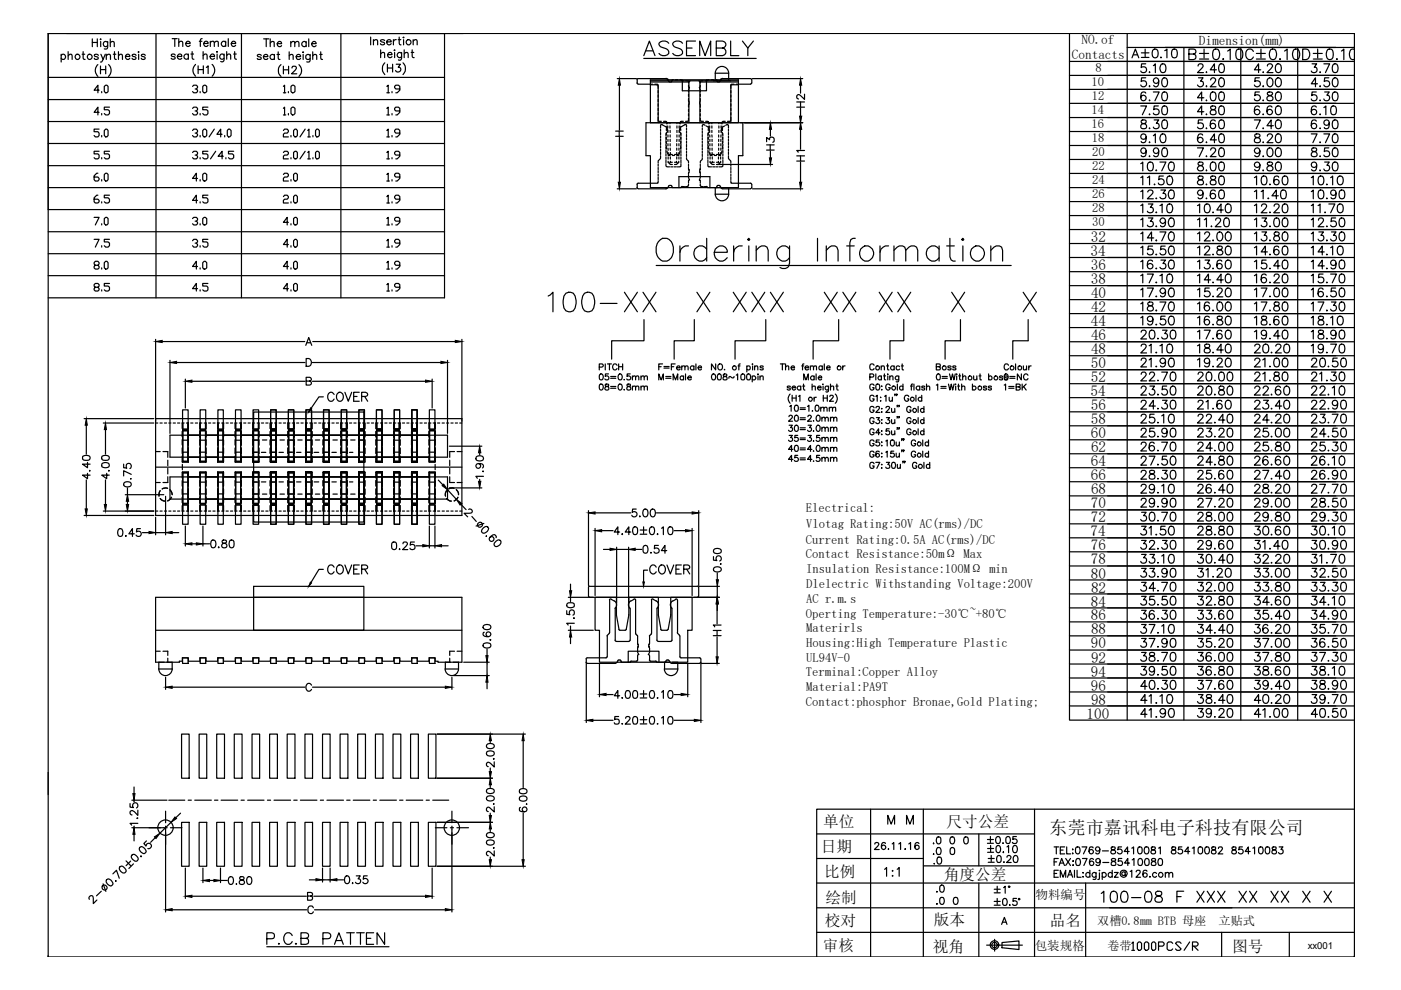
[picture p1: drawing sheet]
<svg xmlns="http://www.w3.org/2000/svg" width="297mm" height="210mm" viewBox="0 0 297 210" stroke-linecap="round" stroke-linejoin="round" font-family="sans-serif">
<defs><g id="words">
<text font-size="10.6" x="138.3" y="58.2">Ordering Information</text>
<text font-size="7.9" x="115.4" y="67.4">100-XX X XXX XX XX X X</text>
<text font-size="7.5" x="135.5" y="13.8">ASSEMBLY</text>
<text font-size="6.2" x="55.7" y="201.8">P.C.B PATTEN</text>
<g font-size="5.3">
<text x="251.2" y="13.8">B±0.10</text>
<text x="275.2" y="13.8">D±0.10</text>
<text x="240.9" y="19.8">5.90</text>
<text x="252.9" y="19.8">3.20</text>
<text x="264.9" y="19.8">5.00</text>
<text x="277.3" y="19.8">4.50</text>
<text x="240.9" y="34.6">9.90</text>
<text x="252.9" y="34.6">7.20</text>
<text x="264.9" y="34.6">9.00</text>
<text x="277.3" y="34.6">8.50</text>
<text x="252.9" y="40.6">8.80</text>
<text x="264.9" y="49.4">13.00</text>
<text x="264.9" y="55.4">14.60</text>
<text x="264.9" y="76.2">20.20</text>
<text x="68.4" y="86.4">COVER</text>
<text x="252.9" y="91">22.40</text>
<text x="264.9" y="91">24.20</text>
<text x="240.9" y="97">26.70</text>
<text x="252.9" y="97">24.00</text>
<text x="264.9" y="97">25.80</text>
<text x="277.3" y="97">25.30</text>
<text x="240.9" y="111.8">30.70</text>
<text x="252.9" y="111.8">28.00</text>
<text x="264.9" y="111.8">29.80</text>
<text x="240.9" y="117.8">32.30</text>
<text x="252.9" y="117.8">29.60</text>
<text x="240.9" y="126.6">34.70</text>
<text x="252.9" y="126.6">32.00</text>
<text x="264.9" y="126.6">33.80</text>
<text x="252.9" y="132.6">33.60</text>
<text x="264.9" y="132.6">35.40</text>
<text x="252.9" y="147.5">37.60</text>
<text x="264.9" y="147.5">39.40</text>
<text x="252.9" y="153.5">39.20</text>
<text x="264.9" y="153.5">41.00</text>
<text x="277.3" y="153.5">40.50</text>
</g>
<g font-size="4.9">
<text x="239.2" y="13.4">A±0.10</text>
<text x="240.9" y="16.6">5.10</text>
<text x="252.9" y="16.6">2.40</text>
<text x="264.9" y="16.6">4.20</text>
<text x="277.3" y="16.6">3.70</text>
<text x="171.8" y="24" transform="rotate(-90 171.8 24)">H2</text>
<text x="240.9" y="22.6">6.70</text>
<text x="252.9" y="22.6">4.00</text>
<text x="264.9" y="22.6">5.80</text>
<text x="277.3" y="22.6">5.30</text>
<text x="19" y="25.8">4.5</text>
<text x="39.9" y="25.8">3.5</text>
<text x="240.9" y="25.4">7.50</text>
<text x="240.9" y="28.6">8.30</text>
<text x="252.9" y="25.4">4.80</text>
<text x="252.9" y="28.6">5.60</text>
<text x="264.9" y="25.4">6.60</text>
<text x="264.9" y="28.6">7.40</text>
<text x="277.3" y="25.4">6.10</text>
<text x="277.3" y="28.6">6.90</text>
<text x="19" y="34.9">5.5</text>
<text x="165.5" y="33.2" transform="rotate(-90 165.5 33.2)">H3</text>
<text x="171.8" y="35.3" transform="rotate(-90 171.8 35.3)">H1</text>
<text x="240.9" y="31.4">9.10</text>
<text x="252.9" y="37.4">8.00</text>
<text x="264.9" y="37.4">9.80</text>
<text x="277.3" y="37.4">9.30</text>
<text x="240.9" y="43.4">12.30</text>
<text x="240.9" y="46.2">13.10</text>
<text x="252.9" y="43.4">9.60</text>
<text x="252.9" y="46.2">10.40</text>
<text x="264.9" y="43.4">11.40</text>
<text x="264.9" y="46.2">12.20</text>
<text x="277.3" y="43.4">10.90</text>
<text x="277.3" y="46.2">11.70</text>
<text x="19" y="53.6">7.5</text>
<text x="39.9" y="49">3.0</text>
<text x="39.9" y="53.6">3.5</text>
<text x="240.9" y="52.2">14.70</text>
<text x="252.9" y="52.2">12.00</text>
<text x="264.9" y="52.2">13.80</text>
<text x="277.3" y="52.2">13.30</text>
<text x="240.9" y="58.2">16.30</text>
<text x="252.9" y="58.2">13.60</text>
<text x="264.9" y="58.2">15.40</text>
<text x="277.3" y="58.2">14.90</text>
<text x="240.9" y="61">17.10</text>
<text x="240.9" y="64.2">17.90</text>
<text x="252.9" y="61">14.40</text>
<text x="252.9" y="64.2">15.20</text>
<text x="264.9" y="61">16.20</text>
<text x="264.9" y="64.2">17.00</text>
<text x="277.3" y="61">15.70</text>
<text x="277.3" y="64.2">16.50</text>
<text x="240.9" y="67">18.70</text>
<text x="240.9" y="70.2">19.50</text>
<text x="252.9" y="67">16.00</text>
<text x="252.9" y="70.2">16.80</text>
<text x="264.9" y="67">17.80</text>
<text x="264.9" y="70.2">18.60</text>
<text x="277.3" y="67">17.30</text>
<text x="277.3" y="70.2">18.10</text>
<text x="240.9" y="79">21.90</text>
<text x="240.9" y="81.8">22.70</text>
<text x="252.9" y="79">19.20</text>
<text x="252.9" y="81.8">20.00</text>
<text x="264.9" y="79">21.00</text>
<text x="264.9" y="81.8">21.80</text>
<text x="277.3" y="79">20.50</text>
<text x="277.3" y="81.8">21.30</text>
<text x="240.9" y="85">23.50</text>
<text x="240.9" y="87.8">24.30</text>
<text x="252.9" y="85">20.80</text>
<text x="252.9" y="87.8">21.60</text>
<text x="264.9" y="85">22.60</text>
<text x="264.9" y="87.8">23.40</text>
<text x="277.3" y="85">22.10</text>
<text x="277.3" y="87.8">22.90</text>
<text x="240.9" y="93.8">25.90</text>
<text x="252.9" y="93.8">23.20</text>
<text x="264.9" y="93.8">25.00</text>
<text x="277.3" y="93.8">24.50</text>
<text x="240.9" y="99.8">27.50</text>
<text x="252.9" y="99.8">24.80</text>
<text x="264.9" y="99.8">26.60</text>
<text x="277.3" y="99.8">26.10</text>
<text x="20.5" y="102.7" transform="rotate(-90 20.5 102.7)">4.40</text>
<text x="103.7" y="102.7" transform="rotate(-90 103.7 102.7)">1.90</text>
<text x="240.9" y="102.7">28.30</text>
<text x="240.9" y="105.8">29.10</text>
<text x="252.9" y="102.7">25.60</text>
<text x="252.9" y="105.8">26.40</text>
<text x="264.9" y="102.7">27.40</text>
<text x="264.9" y="105.8">28.20</text>
<text x="277.3" y="102.7">26.90</text>
<text x="277.3" y="105.8">27.70</text>
<text x="133" y="110.8">5.00</text>
<text x="252.9" y="108.7">27.20</text>
<text x="264.9" y="108.7">29.00</text>
<text x="277.3" y="108.7">28.50</text>
<text x="24" y="115">0.45</text>
<text x="43.7" y="117.5">0.80</text>
<text x="82.2" y="117.8">0.25</text>
<text x="135.5" y="118.5">0.54</text>
<text x="240.9" y="114.7">31.50</text>
<text x="252.9" y="114.7">28.80</text>
<text x="264.9" y="114.7">30.60</text>
<text x="277.3" y="114.7">30.10</text>
<text x="68.4" y="122.8">COVER</text>
<text x="136.9" y="122.8">COVER</text>
<text x="154.2" y="122.4" transform="rotate(-90 154.2 122.4)">0.50</text>
<text x="240.9" y="120.7">33.10</text>
<text x="240.9" y="123.5">33.90</text>
<text x="252.9" y="120.7">30.40</text>
<text x="252.9" y="123.5">31.20</text>
<text x="264.9" y="120.7">32.20</text>
<text x="264.9" y="123.5">33.00</text>
<text x="277.3" y="120.7">31.70</text>
<text x="277.3" y="123.5">32.50</text>
<text x="240.9" y="129.5">35.50</text>
<text x="252.9" y="129.5">32.80</text>
<text x="264.9" y="129.5">34.60</text>
<text x="277.3" y="129.5">34.10</text>
<text x="154.2" y="136.2" transform="rotate(-90 154.2 136.2)">H1</text>
<text x="240.9" y="135.5">37.10</text>
<text x="252.9" y="135.5">34.40</text>
<text x="264.9" y="135.5">36.20</text>
<text x="277.3" y="135.5">35.70</text>
<text x="240.9" y="138.3">37.90</text>
<text x="240.9" y="141.5">38.70</text>
<text x="252.9" y="138.3">35.20</text>
<text x="252.9" y="141.5">36.00</text>
<text x="264.9" y="138.3">37.00</text>
<text x="264.9" y="141.5">37.80</text>
<text x="277.3" y="141.5">37.30</text>
<text x="277.3" y="138.3">36.50</text>
<text x="240.9" y="144.3">39.50</text>
<text x="252.9" y="144.3">36.80</text>
<text x="264.9" y="144.3">38.60</text>
<text x="277.3" y="144.3">38.10</text>
<text x="240.9" y="150.3">41.10</text>
<text x="252.9" y="150.3">38.40</text>
<text x="264.9" y="150.3">40.20</text>
<text x="277.3" y="150.3">39.70</text>
<text x="106.2" y="163.7" transform="rotate(-90 106.2 163.7)">2.00</text>
<text x="106.2" y="173.2" transform="rotate(-90 106.2 173.2)">2.00</text>
<text x="187.3" y="176">M M</text>
<text x="106.2" y="182.7" transform="rotate(-90 106.2 182.7)">2.00</text>
<text x="47.6" y="188.7">0.80</text>
<text x="72.3" y="188.7">0.35</text>
<text x="186.6" y="187">1:1</text>
<text x="197.6" y="190.5">.0</text>
<text x="239.2" y="202.8">1000PCS/R</text>
</g>
<g font-size="4.4">
<text x="19" y="20.8">4.0</text>
<text x="39.9" y="20.8">3.0</text>
<text x="81.1" y="20.8">1.9</text>
<text x="19" y="39.5">6.0</text>
<text x="39.9" y="39.5">4.0</text>
<text x="59.3" y="39.5">2.0</text>
<text x="81.1" y="39.5">1.9</text>
<text x="19" y="44.1">6.5</text>
<text x="39.9" y="44.1">4.5</text>
<text x="59.3" y="44.1">2.0</text>
<text x="81.1" y="44.1">1.9</text>
<text x="19" y="58.2">8.0</text>
<text x="39.9" y="58.2">4.0</text>
<text x="59.3" y="58.2">4.0</text>
<text x="81.1" y="58.2">1.9</text>
<text x="19" y="62.8">8.5</text>
<text x="39.9" y="62.8">4.5</text>
<text x="59.3" y="62.8">4.0</text>
<text x="81.1" y="62.8">1.9</text>
<text x="24.3" y="102.7" transform="rotate(-90 24.3 102.7)">4.00</text>
<text x="28.9" y="104.4" transform="rotate(-90 28.9 104.4)">0.75</text>
<text x="105.1" y="138.6" transform="rotate(-90 105.1 138.6)">0.60</text>
<text x="129.5" y="149.2">4.00±0.10</text>
<text x="112.9" y="173.2" transform="rotate(-90 112.9 173.2)">6.00</text>
<text x="30.3" y="176" transform="rotate(-90 30.3 176)">1.25</text>
<text x="196.8" y="182.4">.0 0</text>
<text x="197.2" y="184.5">.0</text>
<text x="211.3" y="197.2">A</text>
</g>
<text font-size="4" x="129.5" y="30">H</text>
<text font-size="3.9" x="222.5" y="176.9">东莞市嘉讯科电子科技有限公司</text>
<g font-size="3.3">
<text x="174.6" y="175.3">单位</text>
<text x="200.7" y="175.3">尺寸公差</text>
<text x="174" y="180.7">日期</text>
<text x="174.8" y="186">比例</text>
<text x="175" y="191.4">绘制</text>
<text x="200.1" y="186.5">角度公差</text>
<text x="174.9" y="196.4">校对</text>
<text x="198" y="196.2">版本</text>
<text x="222.6" y="196.3">品名</text>
<text x="174.5" y="201.7">审核</text>
<text x="197.8" y="201.9">视角</text>
<text x="261.3" y="201.7">图号</text>
</g>
<g font-size="3.2">
<text x="231.3" y="51.3">32</text>
<text x="231.2" y="54.3">34</text>
<text x="231.3" y="57.3">36</text>
<text x="231.3" y="60.3">38</text>
<text x="231.3" y="63.2">40</text>
<text x="231.3" y="69.2">44</text>
<text x="231.3" y="66.2">42</text>
<text x="231.3" y="72.1">46</text>
<text x="231.3" y="75.1">48</text>
<text x="231.3" y="78.1">50</text>
<text x="231.3" y="81.1">52</text>
<text x="231.2" y="84">54</text>
<text x="231.3" y="87">56</text>
<text x="231.3" y="90">58</text>
<text x="231.3" y="92.9">60</text>
<text x="231.3" y="95.9">62</text>
<text x="231.3" y="98.9">64</text>
<text x="231.3" y="101.8">66</text>
<text x="231.3" y="107.8">70</text>
<text x="231.3" y="104.8">68</text>
<text x="231.2" y="113.7">74</text>
<text x="231.3" y="110.8">72</text>
<text x="231.3" y="116.7">76</text>
<text x="231.3" y="119.7">78</text>
<text x="231.3" y="122.7">80</text>
<text x="231.3" y="125.6">82</text>
<text x="231.3" y="128.6">84</text>
<text x="231.3" y="131.6">86</text>
<text x="231.3" y="137.5">90</text>
<text x="231.3" y="134.5">88</text>
<text x="231.3" y="143.5">94</text>
<text x="231.3" y="140.5">92</text>
<text x="231.3" y="146.4">96</text>
<text x="231.3" y="149.4">98</text>
<text x="230.4" y="152.3">100</text>
</g>
<g font-size="2.8">
<text x="229.3" y="9.3">NO.of</text>
<text x="254.2" y="9.6">Dimension(mm)</text>
<text x="227.3" y="12.6">Contacts</text>
</g>
<g font-size="2.7">
<text x="232.3" y="15.3">8</text>
<text x="231.5" y="18.3">10</text>
<text x="231.5" y="21.2">12</text>
<text x="231.5" y="24.2">14</text>
<text x="231.5" y="27.2">16</text>
<text x="231.5" y="30.2">18</text>
<text x="231.5" y="33.1">20</text>
<text x="231.5" y="39.1">24</text>
<text x="231.6" y="36.1">22</text>
<text x="231.5" y="42.1">26</text>
<text x="231.5" y="48">30</text>
<text x="231.6" y="45">28</text>
<text x="170.9" y="108.5">Electrical:</text>
<text x="170.9" y="111.9">Vlotag Rating:50V AC(rms)/DC</text>
<text x="170.9" y="115.3">Current Rating:0.5A AC(rms)/DC</text>
<text x="170.9" y="118.4">Contact Resistance:50mΩ Max</text>
<text x="170.9" y="124.7">Dlelectric Withstanding Voltage:200V</text>
<text x="171" y="121.5">Insulation Resistance:100MΩ min</text>
<text x="170.9" y="131">Operting Temperature:-30℃~+80℃</text>
<text x="170.9" y="127.7">AC r.m.s</text>
<text x="170.9" y="134.1">Materirls</text>
<text x="170.9" y="137.2">Housing:High Temperature Plastic</text>
<text x="170.9" y="143.4">Terminal:Copper Alloy</text>
<text x="170.9" y="140.3">UL94V-0</text>
<text x="170.9" y="149.7">Contact:phosphor Bronae,Gold Plating;</text>
<text x="170.9" y="146.5">Material:PA9T</text>
<text x="219.6" y="190.7">物料编号</text>
<text x="219.4" y="201.4">包装规格</text>
</g>
<g font-size="2.6">
<text x="232.6" y="196.1">双槽0.8mm BTB 母座</text>
<text x="258.4" y="196.1">立贴式</text>
<text x="234.8" y="201.5">卷带</text>
</g>
<text font-size="2" x="277.3" y="201.2">xx001</text>
</g></defs>
<!-- layer: 0 -->
<g fill="none" stroke="#000" stroke-width=".25">
<path d="M10.2 7.1h.1M10.2 16.4h84M13 11.8a.52 .52 0 0 1 .7-.1 .52 .52 0 0 1 0 .7 .52 .52 0 0 1-.7-.1M13 11.5v1.7M14.2 7.1h84M14.4 11.8l.4-.3 .4 .1 .1 1M14.4 11v1.6M17.4 11.5h.6M17.6 11v1.3l.1 .2 .3 .1M19.6 8.2v1.7M19.6 9h1M20.6 8.2v1.7"/>
<path d="M20.8 13.7a1.67 1.67 0 0 0 0 2.5M20.8 11.8a.47 .47 0 0 0-.4-.3 .47 .47 0 0 0-.4 .3l.8 .3v.2a.47 .47 0 0 1-.4 .3 .47 .47 0 0 1-.4-.3M21.3 14v1.6M21.3 14.8h1.1M21.4 8.2v.2zM21.4 8.8v1.1M21.4 11.5l.5 1.1 .4-1.1M21.9 12.6l-.4 .6h-.2M22.4 14v1.6M22.5 11.8l.5-.3 .3 .1 .1 1M22.5 11.5v1.1M22.8 8.8l-.1 1.5-.6 .1"/>
<path d="M22.8 9a.52 .52 0 0 0-.7-.1 .52 .52 0 0 0 0 .8 .52 .52 0 0 0 .7-.1M23 13.7a1.67 1.67 0 0 1 0 2.5M23.4 9.1l.2-.2a.38 .38 0 0 1 .6 .2v.8M23.4 8.2v1.7M24 11.5h.6M24.3 11v1.3l.1 .2 .3 .1M25.1 11.8l.4-.3 .4 .1 .1 1M25.1 11v1.6M26.6 12h.9a.5 .5 0 0 0-.7-.5 .5 .5 0 0 0-.1 .8 .47 .47 0 0 0 .4 .3 .47 .47 0 0 0 .4-.3M28.8 11.8a.47 .47 0 0 0-.4-.3 .47 .47 0 0 0-.4 .3l.8 .3v.2a.47 .47 0 0 1-.4 .3 .47 .47 0 0 1-.4-.3M29.4 11v.1zM29.4 11.5v1.1"/>
<path d="M30.8 11.8a.47 .47 0 0 0-.4-.3 .47 .47 0 0 0-.5 .3l.8 .3 .1 .2a.47 .47 0 0 1-.4 .3 .47 .47 0 0 1-.5-.3M33.1 7.1v56M36.5 8.2h1.1M37.1 8.2v1.6M37.1 11.7a.47 .47 0 0 0-.4-.3 .47 .47 0 0 0-.4 .3l.2 .3 .6 .1v.2a.51 .51 0 0 1-.8 0M37.6 12h.9a.47 .47 0 0 0-.4-.6 .47 .47 0 0 0-.5 .6l.1 .3 .3 .3 .5-.3M37.9 9l.2-.2a.38 .38 0 0 1 .6 .2v.8M37.9 8.2v1.6M39.4 9.2h.9a.5 .5 0 0 0-.7-.4 .5 .5 0 0 0-.1 .8 .47 .47 0 0 0 .4 .3 .47 .47 0 0 0 .4-.3M39.9 11.7a.52 .52 0 0 0-.7-.1 .52 .52 0 0 0 0 .8 .52 .52 0 0 0 .7-.1M39.9 11.5v1.1M40.5 11.5h.5"/>
<path d="M40.7 11v1.3l.1 .2 .3 .1M41.5 13.7a1.68 1.68 0 0 0 0 2.5M42 14.8h1.1M42 14v1.6M42.3 8.7h.5M42.9 8.2l-.3 .1-.1 .2v1.3M43.1 11.8l.3-.3h.4l.1 1.1M43.1 11v1.6M43.1 14v1.6M43.2 9.2h.9a.5 .5 0 0 0-.7-.4 .5 .5 0 0 0-.1 .8 .47 .47 0 0 0 .4 .3 .47 .47 0 0 0 .4-.3M43.7 14.3l.4-.3v1.6M44.5 12h1a.47 .47 0 0 0-.5-.6 .47 .47 0 0 0-.5 .6l.1 .3 .3 .3 .6-.3"/>
<path d="M44.6 9l.4-.3 .4 .1v1M44.6 8.7v1.1M45 13.7a1.68 1.68 0 0 1 0 2.5M45.4 9l.4-.3 .4 .1 .1 1M45.9 11h.2zM46 11.5v1.1M47.5 11.5l-.1 1.4-.2 .2-.4-.1M47.5 11.7a.52 .52 0 0 0-.8-.1 .52 .52 0 0 0 0 .8 .52 .52 0 0 0 .8-.1M47.9 9a.52 .52 0 0 0-.8-.1 .52 .52 0 0 0 0 .8 .52 .52 0 0 0 .8-.1M47.9 8.7v1.1M48.1 11.8l.3-.3h.4l.1 1.1M48.1 11v1.6"/>
<path d="M48.4 8.2v1.6M49 9.2h1a.5 .5 0 0 0-.7-.4 .5 .5 0 0 0-.2 .8 .47 .47 0 0 0 .4 .3 .47 .47 0 0 0 .5-.3M49.5 11.5h.6M49.8 11v1.3v.2l.3 .1M51.2 7.1v56M55.4 11.8a.51 .51 0 0 0-.9 0l.9 .5-.1 .3h-.2h-.5l-.1-.2M55.9 12h.9a.47 .47 0 0 0-.5-.5 .47 .47 0 0 0-.4 .5v.1a.51 .51 0 0 0 .3 .5 .51 .51 0 0 0 .6-.2M55.9 8.2h1.1M56.4 8.2v1.7M57.3 9.1l.4-.3 .4 .1v1M57.3 8.2v1.7M58.2 11.8a.52 .52 0 0 0-.8-.1 .52 .52 0 0 0 0 .8 .52 .52 0 0 0 .8-.1"/>
<path d="M58.2 11.5v1.1M58.7 11.5h.6M58.8 9.3h.9a.52 .52 0 0 0-.8-.4 .52 .52 0 0 0 .1 .9l.4 .1 .3-.2M59 11v1.3l.1 .3h.3M59.6 13.7a1.68 1.68 0 0 0 0 2.5M60.1 18.3l.2-.2v1.6M60.1 14v1.6M60.1 14.8h1.1M60.1 19.7h.5M61.1 19.4v.3M61.2 14v1.6M61.3 11.8l.4-.3 .4 .1 .1 1"/>
<path d="M61.3 11v1.6M61.7 9.1l.3-.3 .5 .1v1M61.7 8.8v1.1M61.7 18.3l.3-.2h.2l.3 .2v1.1l-.3 .3h-.2l-.3-.3zM61.9 14.4l.1-.3 .2-.1 .5 .1 .1 .2-.2 .6-.8 .7h1.1M62.5 9.1l.4-.3 .4 .1 .1 1M62.8 12h.9a.47 .47 0 0 0-.4-.5 .47 .47 0 0 0-.5 .5v.1a.51 .51 0 0 0 .4 .5 .51 .51 0 0 0 .5-.2M63.4 13.7a1.68 1.68 0 0 1 0 2.5M64.3 11v.2zM64.3 11.5v1.1M64.9 9a.52 .52 0 0 0-.8 0 .52 .52 0 0 0 0 .7 .52 .52 0 0 0 .8 0M64.9 8.8v1.1"/>
<path d="M65.5 8.2v1.7M65.8 11.5l-.1 1.5-.7 .1M65.8 11.8a.52 .52 0 0 0-.8-.1 .52 .52 0 0 0 0 .8 .52 .52 0 0 0 .8-.1M66.1 9.3h.9a.52 .52 0 0 0-.8-.4 .52 .52 0 0 0 .2 .9l.3 .1 .3-.2M66.3 11.8l.2-.2a.38 .38 0 0 1 .7 .2v.8M66.3 11v1.6M67.8 11.5h.5M68 11v1.3l.1 .3h.3M72.3 7.1v56M78.6 7.9v1.6M79.2 8.7l.2-.2a.38 .38 0 0 1 .7 .2v.8M79.2 8.4v1.1"/>
<path d="M80.7 11.5l.4-.4 .4 .1v1M80.7 10.6v1.6M81.5 8.6l-.3-.2-.5 .2v.2l.8 .2v.3a.51 .51 0 0 1-.8 0M81.6 13.3a1.77 1.77 0 0 0 0 2.5M82 8.9h.9a.51 .51 0 0 0-.7-.5 .51 .51 0 0 0-.1 .9 .51 .51 0 0 0 .8 0M82.1 13.6v1.7M82.1 14.4h1.1M82.2 11.6h.9a.52 .52 0 0 0-.8-.4 .52 .52 0 0 0 .1 .9l.4 .1 .3-.2M83.2 13.6v1.7M83.4 8.4v1.1M83.7 10.6v.1zM83.7 11.1v1.1"/>
<path d="M84 8.4a.5 .5 0 0 0-.6 .5M84 13.6h.9l-.5 .7a.54 .54 0 0 1 .5 .5 .54 .54 0 0 1-.4 .5 .54 .54 0 0 1-.6-.4M84.4 8.4h.6M84.6 7.9v1.3l.1 .2 .3 .1M85.1 11.1v1.5l-.2 .2-.4-.1M85.1 11.4a.52 .52 0 0 0-.7-.1 .52 .52 0 0 0 0 .8 .52 .52 0 0 0 .7-.1M85.4 13.3a1.77 1.77 0 0 1 0 2.5M85.6 7.9v.1zM85.6 8.4v1.1M85.7 11.5l.4-.4 .4 .1v1M85.7 10.6v1.6M87.2 11.1h.5"/>
<path d="M87.4 10.6v1.3l.1 .2 .3 .1M87.6 8.7l.4-.3 .4 .1v1M87.6 8.4v1.1M130.9 16.7h4M131.3 18.1v9.5M136.5 12.4h23.8M137.9 16.9h18.7v9.1h-18.7zM137.9 17.1h18.7M137.9 17.4h8.2M137.9 18h1.4M139.3 18l.2 .2M139.5 18.2v7.8"/>
<path d="M144.7 16.9v2.3h5.1v-2.3M146.1 17.4v8.6M146.3 17.1l-.2 .3M148.2 17.1l.2 .3M148.4 17.4h8.2M148.4 17.4v8.6M156.6 18h-1.5l-.2 .2 .1 7.8M159.5 16.7h10.7M226.8 7.1v145.6h60.4M226.8 13h60.4M226.8 16h60.4M226.8 19h60.4"/>
<path d="M239 10.1h48.2M239 7.1v145.6M251 10.1v142.6M263.1 10.1v142.6M267.3 10.4v1.9M269.5 10.5a.74 .74 0 0 1 1 .3 1.14 1.14 0 0 1-.7 1.8 1.41 1.41 0 0 1-.3-2.1zM272.3 10.8l.6-.4v2.2M275.1 10.1v142.6M287.2 7.1h.1M10.2 39.8h84M10.2 21.1h84M10.2 25.8h84"/>
<path d="M10.2 30.4h84M10.2 35.1h84M21 27.4h-1v.5h.8l.2 .3v.5l-.2 .3h-.6l-.2-.3M21.6 28.7v.3M22.1 27.7l.3-.3h.3l.2 .3v1l-.2 .3h-.3l-.3-.3zM40.8 27.7l.3-.3h.5l.3 .3v.2l-.3 .3h-.2M40.8 32.3l.3-.2h.5l.3 .2v.3l-.3 .3h-.2M41.6 28.2l.3 .3v.2l-.3 .3h-.5l-.3-.3M41.6 32.9l.3 .2v.3l-.3 .3h-.5l-.3-.3M42.4 28.7v.3M42.4 33.4v.3M43 27.7l.3-.3h.2l.3 .3v1l-.3 .3h-.2l-.3-.3z"/>
<path d="M44.1 32.1h-1.1v.5h.8l.3 .3v.5l-.3 .3h-.5l-.3-.3M45.4 27.4l-1.1 1.6M45.7 32.1l-1.1 1.6M47.1 28.5h-1.1l.8-1.1v1.6M47.3 33.1h-1.1l.9-1v1.6M47.6 28.7v.3M47.9 33.4v.3M48.4 27.4h.3l.3 .3v1l-.3 .3h-.3l-.2-.3v-1zM49.5 32.1h-1.1v.5h.8l.3 .3v.5l-.3 .3h-.5l-.3-.3M60.1 23l.2-.3v1.7M60.1 27.7l.2-.3h.6l.2 .3v.2l-.2 .3h-.6l-.2 .3v.5h1M60.1 32.3l.2-.2h.6l.2 .2v.3l-.2 .3h-.6l-.2 .2v.6h1"/>
<path d="M60.1 24.4h.5M61.1 24.1v.3M61.7 23l.3-.3h.2l.3 .3v1.1l-.3 .3h-.2l-.3-.3zM61.7 28.7v.3M61.7 33.4v.3M62.2 27.7l.3-.3h.3l.2 .3v1l-.2 .3h-.3l-.3-.3zM62.2 32.3l.3-.2h.3l.2 .2v1.1l-.2 .3h-.3l-.3-.3zM64.7 27.4l-1.1 1.6M64.7 32.1l-1.1 1.6M65.2 27.7l.3-.3v1.6M65.2 32.3l.3-.2v1.6M65.2 29h.6"/>
<path d="M65.2 33.7h.6M66.4 28.7v.3M66.4 33.4v.3M67.2 27.4h.2l.3 .3v1l-.3 .3h-.2l-.3-.3v-1zM67.2 32.1h.2l.3 .2v1.1l-.3 .3h-.2l-.3-.3v-1.1zM82 23l.3-.3v1.7M82 27.7l.3-.3v1.6M82 32.3l.3-.2v1.6M82 24.4h.6M82 29h.6M82 33.7h.6M83.1 24.1v.3"/>
<path d="M83.1 28.7v.3M83.1 33.4v.3M84.8 23.5h-.9l-.2-.2v-.3l.2-.3h.6l.3 .3v.8l-.6 .6h-.3M84.8 28.2h-.9l-.2-.3v-.2l.2-.3h.6l.3 .3v.8l-.6 .5h-.3M84.8 32.9h-.9l-.2-.3v-.3l.2-.2h.6l.3 .2v.8l-.6 .6h-.3M131.3 29.1v9.5M135.1 39.8l.2 .2M135.1 39.1v.7M135.3 38.8l-.2 .3M139.5 38.3l-.1 .5h-4.1M139.5 34.8v.4M139.5 35.5v.5"/>
<path d="M139.5 36.2v.4M139.5 36.9v.5M139.5 37.6v.5M140.1 33v.6l-.6 .5v.5M140.1 27.4v.4M140.1 28.1v.5M140.1 28.8v.5M140.1 29.5v.5M140.1 30.2v.5M140.1 30.9v.5M140.1 31.6v.5M140.1 32.3v.5"/>
<path d="M140.1 26.4v.8M140.2 26.4l.3 .1M140.6 26.6l.2 .1M140.9 26.7l.4 .3M141.2 34.7l.1 .6 .7 .1M141.2 29.1v.5M141.2 29.8v.5M141.2 30.5v.5M141.2 31.2v.5M141.2 31.9v.5M141.2 32.6v.4M141.2 33.3v.5"/>
<path d="M141.2 34v.5M141.4 27.1v.2M141.4 28.1l-.2 .3v.5M141.5 27.4v.2M141.5 27.7v.3M141.6 26v.2M141.6 26.7v.5M141.6 39.8l-.4 .2M141.6 27.6v.5M141.6 28.6v.5M141.6 29.5v.5M141.6 30.5v.4"/>
<path d="M141.6 31.4l.1 .5M141.7 32.3v.5M141.7 33.3v.4M141.7 34.2v.2l.4 .5h.5M141.7 33h.4M142 26v.2M142 26.7v.5M142.1 27.6v.5M142.1 28.6v.5M142.1 29.5v.5M142.1 30.5v.4M142.1 31.4v.5"/>
<path d="M142.1 34.4l-.2 .3M142.1 32.3v.5M142.1 33.3v.4M142.1 34.2v.2M142.1 34.4h.5M142.2 35.4h.5M142.2 39.3l.2 .1 .1 .4h1.9l.2-.3 .5 .1M142.3 39.3h-.4l-.3 .5M142.6 33h.4M142.9 35.4h.5M143 34.4h.4M143.4 34.2v.2"/>
<path d="M143.4 34.4l.3 .3M143.5 30.5v.4M143.5 31.4v.5M143.5 32.3v.5M143.5 33.3v.4M143.5 33h.4M143.5 29.5v.5M143.5 26v.2M143.5 26.7v.5M143.5 27.6v.5M143.5 28.6v.5M143.9 34.2v.2l-.5 .5h-.4"/>
<path d="M143.9 30.5v.4M143.9 31.4v.5M143.9 32.3v.5M143.9 33.3v.4M143.9 39.8v-2.3h6.6v2.3M144 26v.2M144 26.7v.5M144 27.6v.5M144 28.6v.5M144 29.5v.5M144.1 27.4v.2M144.1 27.7v.3"/>
<path d="M144.2 28.1l.2 .2v.6M144.2 27.1l-.1 .2M144.4 34.7l-.1 .6-.7 .1M144.4 29.1v.5M144.4 29.8v.5M144.4 30.5v.5M144.4 31.2v.5M144.4 31.9v.5M144.4 32.6v.4M144.4 33.3v.5M144.4 34v.5M144.7 26.7l-.4 .3"/>
<path d="M145 26.6l-.2 .1M145.3 39.6h.6M145.4 26.4l-.4 .1M145.5 26.4l.1 .5M145.6 33.4v.4l.4 .4v.4M145.6 27.1v.5M145.6 27.8v.5M145.6 28.5v.5M145.6 29.2v.5M145.6 29.9v.5M145.6 30.6v.5M145.6 31.3v.5"/>
<path d="M145.6 32v.5M145.6 32.7v.5M145.9 39.3l-.2 .2M146 35.5l.1 .6-.1 .9M146 37.5l.2 .7-.2 .1v.5M146 34.8v.5M146 37.1v.2M146 39v.3M146.1 36.1h.1M148.4 36h.1M148.4 36v.6M148.4 36.6h.1"/>
<path d="M148.4 36.6l.1 .4M148.5 39.3l.2 .2M148.5 35.5l-.1 .5M148.5 37.5l-.2 .7 .2 .1v.5M148.5 34.8v.5M148.5 37.1v.2M148.5 39v.3M148.6 39.6h.5M148.9 33.4v.4l-.4 .3v.5M148.9 27.1v.5M148.9 27.8v.5M148.9 28.5v.5"/>
<path d="M148.9 29.2v.5M148.9 29.9v.5M148.9 30.6v.5M148.9 31.3v.5M148.9 32v.5M148.9 32.7v.5M149.3 39.6l.5-.1 .2 .3M149.5 26.6l-.4-.2-.2 .5M149.7 26.7l.4 .3M150 39.8h2l.1-.4 .1-.1h.4l.3 .5M150.1 34.7v.6l.7 .1M150.1 29.1v.5"/>
<path d="M150.1 29.8v.5M150.1 30.5v.5M150.1 31.2v.5M150.1 31.9v.5M150.1 32.6v.4M150.1 33.3v.5M150.1 34v.5M150.2 27.1l.1 .2M150.3 28.1l-.2 .2v.6M150.4 27.7l-.1 .3M150.4 27.4v.2M150.5 28.6v.5"/>
<path d="M150.5 26v.2M150.5 26.7v.5M150.5 27.6v.5M150.5 29.5v.5M150.5 30.5v.4M150.5 31.4v.5M150.5 32.3v.5M150.6 33.3v.4M150.6 34.2v.2l.4 .5h.4M150.6 33h.4M150.9 26v.2M150.9 26.7v.5"/>
<path d="M150.9 27.6v.5M150.9 28.6l.1 .5M151 32.3v.5M151 29.5v.5M151 30.5v.4M151 31.4v.5M151 34.4h.4M151 33.3v.4M151 34.2v.2M151 34.4l-.2 .3M151.1 35.4h.5M151.4 33h.5"/>
<path d="M151.8 35.4h.4M151.9 34.4h.4M151.9 34.9h11.9M152.3 34.4l.3 .3M152.3 33.3v.4M152.3 34.2v.2M152.4 33h.4M152.4 28.6v.5M152.4 29.5v.5M152.4 30.5v.4M152.4 31.4v.5M152.4 32.3l-.1 .5"/>
<path d="M152.4 26v.2M152.4 26.7v.5M152.4 27.6v.5M152.8 33.3v.4M152.8 34.2v.2l-.5 .5M152.8 39.8l.4 .2h5.9M152.8 29.5v.5M152.8 30.5v.4M152.8 31.4v.5M152.8 32.3v.5M152.9 26v.2M152.9 26.7v.5"/>
<path d="M152.9 27.6v.5M152.9 28.6l-.1 .5M152.9 27.7l.1 .3M153 27.4l-.1 .2M153 28.1l.3 .2v.6M153.1 27.1l-.1 .2M153.3 34.7l-.1 .6-.7 .1M153.3 29.1v.5M153.3 29.8v.5M153.3 30.5v.5M153.3 31.2v.5M153.3 31.9v.5"/>
<path d="M153.3 32.6v.4M153.3 33.3v.5M153.3 34v.5M153.6 26.7l-.4 .3M153.9 26.6l.2-.2 .3 .1v.7M154.4 33v.6l.5 .5 .1 .5M154.4 27.4v.4M154.4 28.1v.5M154.4 28.8v.5M154.4 29.5v.5M154.4 30.2v.5M154.4 30.9v.5"/>
<path d="M154.4 31.6v.5M154.4 32.3v.5M155 38.3v.5h4.1l.3 .3M155 34.8v.4M155 35.5v.5M155 36.2v.4M155 36.9v.5M155 37.6v.5M157.5 26v7h-.9v6.8h-18.7v-6.8h-.9v-7h33.2M159.4 39.8l-.3 .2M159.4 39.1v.7M169.7 27.4v4.3"/>
<path d="M169.7 34.4v4.2M226.8 21.9h60.4M226.8 24.9h60.4M226.8 27.9h60.4M226.8 30.8h60.4M226.8 33.8h60.4M226.8 36.8h60.4M226.8 39.8h60.4M241.9 37.7l.4-.4v1.9M243.3 37.7l.4-.4v1.9M246.6 37.3h-.8l-.1 .8a.65 .65 0 0 1 1 0 .65 .65 0 0 1-.2 1 .65 .65 0 0 1-.9-.3M247.6 37.4a.61 .61 0 0 1 .9 .3 .97 .97 0 0 1-.6 1.5 1.03 1.03 0 0 1-.4-1.5z"/>
<path d="M266 37.7l.4-.4v1.9M267.6 37.4a.61 .61 0 0 1 .9 .3 .96 .96 0 0 1-.6 1.5 1.23 1.23 0 0 1-.3-1.8zM271.1 37.6a.54 .54 0 0 0-.5-.3 .54 .54 0 0 0-.5 .4 1.1 1.1 0 0 0 .5 1.5 .58 .58 0 0 0 .6-.6 .58 .58 0 0 0-.5-.6 .58 .58 0 0 0-.6 .6M272.1 37.4a.61 .61 0 0 1 .9 .3 .97 .97 0 0 1-.6 1.5 1.03 1.03 0 0 1-.5-1.5zM278 37.7l.4-.4v1.9M279.7 37.4a.63 .63 0 0 1 .9 .3 .96 .96 0 0 1-.6 1.5 1.23 1.23 0 0 1-.3-1.8zM282.1 37.7l.4-.4v1.9M283.8 37.4a.63 .63 0 0 1 .9 .3 .96 .96 0 0 1-.6 1.5 1.15 1.15 0 0 1-.3-1.8zM10.2 49.1h84M10.2 53.8h84M10.2 58.4h84M20 46.1h1l-.8 1.6"/>
<path d="M21.6 47.4v.3M22.1 46.3l.3-.2h.3l.2 .2v1.1l-.2 .3h-.3l-.3-.3zM61.1 47.1h-1l.8-1v1.6M61.1 51.8h-1l.8-1.1v1.7M61.7 47.4v.3M61.7 52.1v.3M62.2 46.3l.3-.2h.3l.2 .2v1.1l-.2 .3h-.3l-.3-.3zM62.5 50.7h.3l.2 .3v1.1l-.2 .3h-.3l-.3-.3v-1.1zM82 46.3l.3-.2v1.6M82 51l.3-.3v1.7M82 47.7h.6M82 52.4h.6"/>
<path d="M83.1 47.4v.3M83.1 52.1v.3M84.8 46.9h-.9l-.2-.3v-.3l.2-.2h.6l.3 .2v.8l-.6 .6h-.3M84.8 51.5h-.9l-.2-.2v-.3l.2-.3h.6l.3 .3v.8l-.6 .6h-.3M94.2 44.4h-84v-37.3h84v56h-84M130.9 40h4M135.3 40h5.9M139.1 56.3h75.3M151.7 41.2a1.42 1.42 0 0 0 1.4 1.4 1.42 1.42 0 0 0 1.4-1.4M151.7 41.2h2.8M159.5 40h10.7M226.8 42.7h60.4"/>
<path d="M226.8 45.7h60.4M226.8 48.7h60.4M226.8 51.6h60.4M226.8 54.6h60.4M226.8 57.6h60.4M241.9 46.6l.4-.4v1.9M241.9 52.5l.4-.3v1.8M243.5 46.2h.9l-.5 .7a.62 .62 0 0 1 .6 .9 .62 .62 0 0 1-1 .2l-.2-.3M244.4 52.2h-.9l-.2 .8a.67 .67 0 0 1 1.1-.1 .67 .67 0 0 1-.2 1.1 .67 .67 0 0 1-.9-.3M247 52.2h-.9v.8a.66 .66 0 0 1 1 0 .66 .66 0 0 1-.2 1 .66 .66 0 0 1-1-.3M247.1 46.8a.59 .59 0 0 1-.8 .6 .59 .59 0 0 1-.2-1 .59 .59 0 0 1 .9 .1 1.25 1.25 0 0 1-.4 1.6l-.5-.1v-.2M248 46.3a.61 .61 0 0 1 .9 .3 1.57 1.57 0 0 1-.2 1.4 .61 .61 0 0 1-.9-.3 1.35 1.35 0 0 1 .2-1.4z"/>
<path d="M248 52.3a.63 .63 0 0 1 .9 .2 .96 .96 0 0 1-.6 1.5 1.15 1.15 0 0 1-.3-1.7zM253.9 46.6l.5-.4v1.9M253.9 52.5l.5-.3v1.8M255.3 46.6l.5-.4v1.9M255.4 52.6l.1-.2 .3-.2 .6 .2a.61 .61 0 0 1-.2 .8l-.9 .8h1.3M257.7 46.7l.4-.5 .6 .2a.6 .6 0 0 1-.2 .8l-.8 .9h1.2M258.2 52.3v.5l.5 .2a.53 .53 0 0 1 .6 .5 .53 .53 0 0 1-.5 .5l-.7-.1a.56 .56 0 0 1 .4-.9l.4-.1a.36 .36 0 0 0 .2-.6zM259.7 46.3a.59 .59 0 0 1 .9 .3 1.21 1.21 0 0 1-.4 1.5h-.3a1.23 1.23 0 0 1-.2-1.8zM260.1 52.3a.63 .63 0 0 1 .9 .2 .96 .96 0 0 1-.7 1.5 1.15 1.15 0 0 1-.2-1.7zM278 46.6l.4-.4v1.9M278 52.5l.4-.3v1.8M279.5 46.7l.4-.5 .6 .2a.6 .6 0 0 1-.2 .8l-.8 .9h1.2"/>
<path d="M280.8 53.4h-1.3l.8-1.2v1.8M282.1 52.5l.4-.3v1.8M283.2 46.2h-.9l-.1 .8a.66 .66 0 0 1 1 0 .66 .66 0 0 1-.1 1 .66 .66 0 0 1-1-.3M283.8 52.3a.63 .63 0 0 1 .9 .2 .96 .96 0 0 1-.6 1.5 1.15 1.15 0 0 1-.3-1.7zM284.2 46.3a.61 .61 0 0 1 .8 .3 1.57 1.57 0 0 1-.1 1.4 .61 .61 0 0 1-.9-.3 1.64 1.64 0 0 1 .2-1.4zM33 72v37.3h64.9v-37.3M34.4 72.4h30.2M36 76.4v15.5M37.4 76.9h27.3M64.8 73.2l.7-1.6 .6 1.6M64.9 76h.6a.88 .88 0 0 1 .5 .8 .88 .88 0 0 1-.5 .9h-.6zM65.1 72.7h.7"/>
<path d="M66.2 76.9h27.3M66.3 72.4h30.2M94.9 76.4v15.5M127.1 77.8h.7l.1-.2-.1-.4h-.7v1.2M127.2 79.4a.37 .37 0 0 1 .6 .1v.8l-.1 .2h-.5l-.1-.5zM128.3 77.2v1.2M128.8 77.2h.8M129 79.3h-.6l-.1 .5a.45 .45 0 0 1 .7 .1 .45 .45 0 0 1-.1 .6 .45 .45 0 0 1-.7-.2M129.2 77.2v1.2M129.5 79.8h1.1M130.8 77.5a.48 .48 0 0 0-.5-.3 .48 .48 0 0 0-.4 .4v.4a.48 .48 0 0 0 .4 .4 .48 .48 0 0 0 .5-.3M131.2 77.8h.8"/>
<path d="M131.2 77.2v1.2M131.2 79.4a.37 .37 0 0 1 .6 .1l.1 .5-.2 .5a.62 .62 0 0 1-.7-.4 .62 .62 0 0 1 .2-.7zM132 77.2v1.2M133.6 79.3h-.6l-.1 .5a.46 .46 0 0 1 .7 0 .46 .46 0 0 1 0 .7 .46 .46 0 0 1-.7-.2M134.1 80l.3-.3 .3 .1 .1 .7M134.1 79.7v.8M134.8 80l.5-.3 .1 .3v.5M135.9 80l.3-.3 .3 .1 .1 .7M135.9 79.7v.8M136.5 67.8v4.4h-6.8v3.9M136.6 80l.3-.3 .3 .1 .1 .7M139.7 77.8h.5"/>
<path d="M140.5 77.2h-.8v1.2M140.8 77.7h1.1M140.8 78h1.1M141.2 79.8h1.1M142.3 77.8h.5M143.1 77.2h-.8v1.2M143.4 78h.8l-.1-.4a.43 .43 0 0 0-.6 .2 .43 .43 0 0 0 .1 .5 .43 .43 0 0 0 .6 0M144.5 77.8l.2-.2h.5v.8M144.5 77.6v.8M144.9 79.9a.4 .4 0 0 0-.6-.1 .4 .4 0 0 0 0 .6 .4 .4 0 0 0 .6 0M144.9 79.7v.8M145.2 77.8l.2-.2h.4l.1 .8"/>
<path d="M145.3 79.3v1.2M147.1 77.8a.42 .42 0 0 0-.6-.1 .42 .42 0 0 0 0 .6 .42 .42 0 0 0 .6 0M147.1 77.6v.8M147.2 67.8v4.4h-4.3v3.9M147.5 77.2v1.2M148 78h.7l-.1-.4a.41 .41 0 0 0-.5 .2 .41 .41 0 0 0 .1 .5 .41 .41 0 0 0 .5 0M151.1 79.4a.37 .37 0 0 1 .6 .1v.5l-.2 .5a.62 .62 0 0 1-.7-.4 .62 .62 0 0 1 .3-.7zM151.7 77.2v1.2l-.9-1.2v1.2M152.2 79.4a.4 .4 0 0 1 .7 .1l-.1 1a.64 .64 0 0 1-.8-.4 .64 .64 0 0 1 .2-.7zM153.4 79.4v.3l.7 .4a.45 .45 0 0 1-.3 .5 .45 .45 0 0 1-.5-.3v-.3l.7-.3 .1-.2a.44 .44 0 0 0-.7-.1zM153.6 78.3l.1 .1M155.6 79.8l-.2 .3-.7-.3-.2 .4"/>
<path d="M156.1 79.5l.3-.2v1.2M156.5 77.6h.4M156.9 77.2h-.2l-.1 1.2M157.2 79.4a.4 .4 0 0 1 .7 .1v.8l-.2 .2h-.5l-.1-.5zM158.3 77.8a.41 .41 0 0 1 .6-.1 .41 .41 0 0 1 0 .6 .41 .41 0 0 1-.6 0M158.3 77.6v1.3M158.5 79.4l.1-.1a.68 .68 0 0 1 .6 .6 .68 .68 0 0 1-.4 .6l-.5-.2v-.5zM159.5 77.2h.1zM159.5 79.9a.42 .42 0 0 1 .6-.1 .42 .42 0 0 1 0 .7 .42 .42 0 0 1-.6-.1M159.5 79.7v1.3M159.6 77.6v.8M160 77.8l.2-.2h.4l.1 .8"/>
<path d="M160 77.6v.8M160.7 79.3v.1zM160.7 79.7v.8M161.1 80l.3-.3 .4 .1v.7M161.1 79.7v.8M161.8 77.8l-.2-.2-.5 .2 .7 .2v.4h-.4l-.3-.1M162.4 67.8v4.4h-6.6v3.9M165.5 77.2h.8M165.9 77.2v1.2M166.6 77.8l.2-.2h.4v.8M166.6 77.2v1.2M167.7 78h.8v-.2a.4 .4 0 0 0-.6-.1 .4 .4 0 0 0 0 .6 .4 .4 0 0 0 .6 0"/>
<path d="M170 77.6h.4M170.4 77.2h-.2v1.2M170.7 78h.7v-.2a.4 .4 0 0 0-.6-.1 .4 .4 0 0 0 0 .6 .4 .4 0 0 0 .6 0M171.8 77.8l.2-.2h.4l.1 .8M171.8 77.6v.8M172.5 77.8l.1-.2h.5v.8M172.6 79.9a.42 .42 0 0 0-.6-.1 .42 .42 0 0 0 0 .7 .42 .42 0 0 0 .6-.1M172.6 79.7v.8M173 79.3v1.2M174.3 77.8a.41 .41 0 0 0-.5-.1 .41 .41 0 0 0 0 .6 .41 .41 0 0 0 .5 0M174.3 77.6v.8M174.8 77.2v1.2"/>
<path d="M175.3 78h.7v-.2a.4 .4 0 0 0-.6-.1 .4 .4 0 0 0 0 .6 .4 .4 0 0 0 .6 0M177.8 67.8v4.4h-5.4v3.9M178.7 77.6v.8M179.2 77.6h-.3l-.2 .4M184.4 80l.7-.1 .2-.4-.3-.2h-.6v1.2M185.3 77.5a.46 .46 0 0 0-.5-.3 .46 .46 0 0 0-.4 .4v.4a.46 .46 0 0 0 .4 .4 .46 .46 0 0 0 .5-.3M185.7 79.3v1.2M186.8 77.8l.2-.2h.4l.1 .8M186.8 77.6v.8M186.9 79.9a.4 .4 0 0 0-.6-.1 .4 .4 0 0 0 0 .6 .4 .4 0 0 0 .6 0M186.9 79.7v.8M187.3 79.7h.5"/>
<path d="M187.5 79.3v1l.1 .2h.2M188 77.6h.4M188.2 77.2v1.2h.3M188.2 79.3v.1zM188.2 79.7v.8M188.7 80l.2-.3 .4 .1v.7M188.7 79.7v.8M189.6 77.8a.42 .42 0 0 0-.6-.1 .42 .42 0 0 0 0 .6 .42 .42 0 0 0 .6 0M189.6 77.6v.8M190.6 79.7l-.1 1.2h-.5M190.6 79.9a.42 .42 0 0 0-.7-.1 .42 .42 0 0 0 0 .7 .42 .42 0 0 0 .7-.1M190.7 77.8a.41 .41 0 0 0-.6-.1 .41 .41 0 0 0 0 .6 .41 .41 0 0 0 .6 0"/>
<path d="M191.1 77.6h.4M191.3 77.2v1.2h.3M191.6 67.8v4.4h-2.9v3.9M198.5 77.8l.8-.1v-.5h-.8v1.2h.8v-.5l-.2-.1M198.7 79.4a.37 .37 0 0 1 .6 .1l-.1 1a.62 .62 0 0 1-.7-.4 .62 .62 0 0 1 .2-.7zM199.7 79.8h1.1M201.3 79.3l.3 1.2 .3-1.2 .3 1.2 .3-1.2M201.6 77.8l-.2-.2h-.4v.3l.6 .1v.3l-.2 .1-.4-.1M202.7 77.8l-.3-.2-.4 .2 .2 .2h.4v.4h-.4l-.2-.1M202.8 79.3v.1zM202.8 79.7v.8M203.3 79.7h.4"/>
<path d="M203.5 79.3v1v.2h.3M203.6 67.8v4.4h-3.2v3.9M204.1 80l.3-.3 .3 .1 .1 .7M204.1 79.3v1.2M206.4 79.7l.1 .8h.3l.3-.2M207.1 79.7v.8M207.6 79.7h.4M207.8 79.3v1v.2h.3M209.6 79.9a.4 .4 0 0 1 .6-.1 .4 .4 0 0 1 0 .6 .4 .4 0 0 1-.6 0M209.6 79.3v1.2M212.6 79.9l-.1-.1a.41 .41 0 0 0-.6 .1l.7 .4-.3 .2-.4-.1M213.1 79.4a.37 .37 0 0 1 .6 .1v.8l-.2 .2h-.4l-.2-.5z"/>
<path d="M213.6 79.9a.37 .37 0 0 0-.3-.2 .37 .37 0 0 0-.3 .2l.6 .4-.2 .2-.4-.1M213.8 77.5a.46 .46 0 0 0-.5-.3 .46 .46 0 0 0-.4 .4v.4a.46 .46 0 0 0 .4 .4 .46 .46 0 0 0 .5-.3M214.1 79.8h1.1M215.3 77.2v1.2M216.5 79.3v1.2l-.8-1.2v1.2M217 77.6v.8h.4l.2-.2M217.6 77.6v.8M217.9 79.6a.53 .53 0 0 0-.7-.3 .53 .53 0 0 0-.2 .8 .48 .48 0 0 0 .4 .4 .48 .48 0 0 0 .5-.3M218 67.8v4.4h-3.3v3.9M218.1 77.6v.8M218.6 77.6h-.3l-.2 .4M226.8 60.6h60.4"/>
<path d="M226.8 63.5h60.4M226.8 66.5h60.4M226.8 69.5h60.4M226.8 72.5h60.4M226.8 75.4h60.4M226.8 78.4h60.4M241.9 73.4l.4-.4 .6 .1a.6 .6 0 0 1-.1 .8l-.9 .9h1.2M243.6 73.3l.5-.3v1.8M245.9 73.3l.5-.3v1.8M247.6 73.1a.61 .61 0 0 1 .9 .2 .88 .88 0 0 1 .1 1.1 .88 .88 0 0 1-1 .3 1.51 1.51 0 0 1 0-1.6zM253.9 73.3l.5-.3v1.8M255.5 73.1a.39 .39 0 0 0 .2 .6l.3 .1a.53 .53 0 0 1 .6 .5 .53 .53 0 0 1-.5 .5l-.7-.1a.69 .69 0 0 1 .1-.8 .69 .69 0 0 1 .7-.2 .4 .4 0 0 0 .2-.6z"/>
<path d="M259.3 74.2h-1.3l.9-1.2v1.8M260.1 73.1a.63 .63 0 0 1 .9 .2 1.21 1.21 0 0 1-.5 1.5l-.4-.1a1.34 1.34 0 0 1 0-1.6zM278 73.3l.4-.3v1.8M280.6 73.6a.58 .58 0 0 1-.8 .5 .58 .58 0 0 1-.2-.9 .58 .58 0 0 1 .9 0 1.78 1.78 0 0 1-.2 1.5 .56 .56 0 0 1-.8-.1M282.1 73h1.3l-.9 1.8M284.2 73.1a.63 .63 0 0 1 .8 .2 1.64 1.64 0 0 1-.1 1.4 .61 .61 0 0 1-.9-.2 1.64 1.64 0 0 1 .2-1.4zM17.8 88.8h14.8M18.3 90.2v6.1M21.9 89.7h10.7M22.4 91.1v5.2M33 89.7h.5M33 88.8h64.9"/>
<path d="M33 99h64.9M33.9 89.7h.5M34.9 89.7h.4M35.8 89.7h.5M36 92.3h58.9v4.6h-58.9zM36.7 89.7h.5M37.6 89.7h.5M38.6 89.7h.4M38.7 89.7v-2.8h1.2v2.8M38.7 91.3h1.2v2h-1.2zM38.7 95.9h1.2v1.9h-1.2zM38.7 91.3h1.1h-1.1"/>
<path d="M38.7 97.9h1.1h-1.1M38.7 91.3v6.6M39.3 80.4v6.1M39.5 89.7h.5M39.8 91.3v6.6M40.4 89.7h.5M40.7 80.8h24M41.4 89.7h.5M42.3 89.7h.5M42.4 89.7v-2.8h1.2v2.8M42.4 91.3h1.2v2h-1.2zM42.4 95.9h1.2v1.9h-1.2z"/>
<path d="M42.5 91.3h1.1v6.6h-1.1zM43.3 89.7h.4M44.2 89.7h.5M45.1 89.7h.5M46.1 89.7h.4M46.2 89.7v-2.8h1.1v2.8M46.2 91.3h1.1v2h-1.1zM46.2 95.9h1.1v1.9h-1.1zM46.2 91.3h1.1v6.6h-1.1zM47 89.7h.5M47.9 89.7h.5M48.9 89.7h.4"/>
<path d="M49.8 89.7h.5M49.9 89.7v-2.8h1.2v2.8M49.9 91.3h1.2v2h-1.2zM49.9 95.9h1.2v1.9h-1.2zM50 91.3h1v6.6h-1zM50.7 89.7h.5M51.7 89.7h.4M52.6 89.7h.5M53.5 89.7h.5M53.7 89.7v-2.8h1.1v2.8M53.7 91.3h1.1v2h-1.1zM53.7 95.9h1.1v1.9h-1.1z"/>
<path d="M53.7 91.3h1.1h-1.1M53.7 97.9h1.1h-1.1M53.7 91.3v6.6M53.8 93.3h.9M53.8 95.9h.7M54.5 89.7h.5M54.8 91.3v6.6M55.4 89.7h.5M55.4 95.9h1M55.6 93.3h1M56.4 89.7h.4M57.3 89.7h.5"/>
<path d="M57.3 95.9h.9M57.4 89.7v-2.8h1.2v2.8M57.4 91.3h1.2v2h-1.2zM57.4 95.9h1.2v1.9h-1.2zM57.5 91.3h1h-1M57.5 97.9h1h-1M57.5 91.3v6.6M57.5 93.3h.9M58.2 89.7h.5M58.5 91.3v6.6M59.2 89.7h.4M59.2 95.9h.9"/>
<path d="M59.4 93.3h.9M60.1 89.7h.5M61 89.7h.5M61 95.9h.9M61.1 89.7v-2.8h1.2v2.8M61.1 91.3h1.2v2h-1.2zM61.1 95.9h1.2v1.9h-1.2zM61.2 91.3h1h-1M61.2 97.9h1h-1M61.2 91.3v6.6M61.3 93.3h.9M61.9 89.7h.5"/>
<path d="M62.2 91.3v6.6M62.9 89.7h.4M62.9 95.9h.9M63.1 93.3h1M63.8 89.7h.5M64.7 89.7h.5M64.7 95.9h1M64.9 89.7v-2.8h1.2v2.8M64.9 91.3h1.2v2h-1.2zM64.9 95.9h1.2v1.9h-1.2zM64.9 80.8l.9-.1 .2-.2-.1-.3-.3-.2h-.7v1.6h.7l.3-.1 .1-.4-.4-.3M64.9 91.3h1.1h-1.1"/>
<path d="M64.9 97.9h1.1h-1.1M64.9 91.3v6.6M65 93.3h.9M65.7 89.7h.4M66 91.3v6.6M66.2 80.8h24M66.6 89.7h.5M66.6 95.9h1M66.9 93.3h.9M67.6 89.7h.4M68.5 89.7h.5M68.5 95.9h.9"/>
<path d="M68.6 84.1h-1l-1.6 2.5M68.6 89.7v-2.8h1.2v2.8M68.6 91.3h1.2v2h-1.2zM68.6 95.9h1.2v1.9h-1.2zM68.6 91.3h1.1h-1.1M68.6 97.9h1.1h-1.1M68.6 91.3v6.6M68.7 93.3h1M69.4 89.7h.5M69.7 91.3v6.6M70.4 89.7h.4M70.4 95.9h.9"/>
<path d="M70.6 93.3h.9M71.3 89.7h.5M72.2 89.7h.5M72.2 95.9h1M72.4 89.7v-2.8h1.1v2.8M72.4 91.3h1.1v2h-1.1zM72.4 95.9h1.1v1.9h-1.1zM72.4 91.3h1.1h-1.1M72.4 97.9h1.1h-1.1M72.4 91.3v6.6M72.4 93.3h1M73.2 89.7h.4"/>
<path d="M73.5 91.3v6.6M74.1 89.7h.5M74.1 95.9h.7M74.4 93.3h.9M75 89.7h.5M76 89.7h.4M76.1 89.7v-2.8h1.2v2.8M76.1 91.3h1.2v2h-1.2zM76.1 95.9h1.2v1.9h-1.2zM76.1 91.3h1.1h-1.1M76.1 97.9h1.1h-1.1M76.1 91.3v6.6"/>
<path d="M76.2 93.3h.9M76.9 89.7h.5M77.2 91.3v6.6M77.8 89.7h.5M78.8 89.7h.4M79.7 89.7h.5M79.8 89.7v-2.8h1.2v2.8M79.8 91.3h1.2v2h-1.2zM79.8 95.9h1.2v1.9h-1.2zM79.9 91.3h1.1h-1.1M79.9 97.9h1.1h-1.1M79.9 91.3v6.6"/>
<path d="M80.7 89.7h.4M81 91.3v6.6M81.6 89.7h.5M82.5 89.7h.5M83.5 89.7h.4M83.6 89.7v-2.8h1.1v2.8M83.6 91.3h1.1v2h-1.1zM83.6 95.9h1.1v1.9h-1.1zM83.6 91.3h1.1h-1.1M83.6 97.9h1.1h-1.1M83.6 91.3v6.6M84.4 89.7h.5"/>
<path d="M84.7 91.3v6.6M85.3 89.7h.5M86.2 89.7h.5M87.2 89.7h.4M87.3 89.7v-2.8h1.1v2.8M87.3 91.3h1.1v2h-1.1zM87.3 95.9h1.1v1.9h-1.1zM87.3 91.3h1.1h-1.1M87.3 97.9h1.1h-1.1M87.3 91.3v6.6M88.1 89.7h.5M88.4 91.3v6.6"/>
<path d="M89 89.7h.5M90 89.7h.4M90.9 89.7h.5M91 89.7v-2.8h1.2v2.8M91 91.3h1.2v2h-1.2zM91 95.9h1.2v1.9h-1.2zM91.1 91.3h1.1v6.6h-1.1zM91.1 91.3h1.1l.1 6.6h-1.3zM91.6 80.4v6.1M91.8 89.7h.5M92.8 89.7h.4M93.7 89.7h.5"/>
<path d="M94.7 89.7h.4M95.3 94.6h6.9M95.6 89.7h.5M96.5 89.7h.5M97.5 89.7h.4M127.2 81.5a.63 .63 0 0 1 .8 .4 .63 .63 0 0 1-.5 .8h-.1a.87 .87 0 0 1-.2-1.2zM128.4 81.5v.4a.52 .52 0 0 1 .6 .1 .52 .52 0 0 1 0 .6h-.6a.52 .52 0 0 1 0-.6 .52 .52 0 0 1 .6-.1v-.4zM129.5 80.2h1.1M129.5 81.9h1.1M129.5 82.3h1.1M131.2 81.5a.63 .63 0 0 1 .8 .4 .63 .63 0 0 1-.5 .8l-.3-.1-.2-.4zM132.3 80.5h.1"/>
<path d="M132.3 82.6h.1M133 81.5v.4a.52 .52 0 0 1 .6 .1 .52 .52 0 0 1 0 .6l-.2 .1a.39 .39 0 0 1-.5-.3 .39 .39 0 0 1 .3-.5h.4v-.4zM134.1 82.1l.3-.2h.3l.1 .8M134.1 81.9v.8M134.8 82.1l.3-.2h.3v.8M135.9 82.1l.3-.2h.3l.1 .8M135.9 81.9v.8M136.6 82.1l.3-.2h.3l.1 .8M139.7 80.5v-1.2l.5 1.2 .4-1.2v1.2M141.2 80.2h1.1M142.7 80.5v-1.2l.5 1.2 .5-1.2v1.2M145.8 80.1h.8a.41 .41 0 0 0-.5-.3 .41 .41 0 0 0-.3 .5 .41 .41 0 0 0 .5 .2l.3-.1"/>
<path d="M167.3 88.3a.37 .37 0 0 1 .5-.2 .37 .37 0 0 1 0 .6l-.6 .6h.8M167.3 90.2h.7l-.4 .5a.43 .43 0 0 1 .3 .7 .43 .43 0 0 1-.7-.2M167.3 92.3h.7l-.4 .5a.43 .43 0 0 1 .4 .4 .43 .43 0 0 1-.3 .4 .43 .43 0 0 1-.5-.3M167.4 86.2l.3-.3v1.3M167.5 83.6a1.32 1.32 0 0 0 0 1.9M167.6 82l-.3-.1-.4 .1 .6 .3v.3a.41 .41 0 0 1-.6-.1M168 82.2h.7a.42 .42 0 0 0-.5-.3 .42 .42 0 0 0-.3 .4 .42 .42 0 0 0 .3 .4l.5-.2M168 83.8v1.3M168 84.4h.8M168.1 95.3h-.9l.6-.9v1.3M168.1 97.4h-.9l.6-.9v1.3M168.6 86l.3-.1a.76 .76 0 0 1 0 1.3h-.3l-.2-.6z"/>
<path d="M168.6 88.1a.4 .4 0 0 1 .6 .2l-.1 1a.64 .64 0 0 1-.7-.4 .64 .64 0 0 1 .2-.8zM168.6 90.2a.4 .4 0 0 1 .6 .2l.1 .3a.55 .55 0 0 1-.5 .8l-.2-.1-.2-.5zM168.6 94.5l.3-.1a.76 .76 0 0 1 0 1.3h-.3l-.2-.5zM168.8 83.8v1.3M169.1 92.3h-.6v.6a.44 .44 0 0 1 .7 0 .44 .44 0 0 1-.2 .6 .44 .44 0 0 1-.6-.2M169.1 96.5h-.6v.6a.45 .45 0 0 1 .7 0 .45 .45 0 0 1-.1 .7 .45 .45 0 0 1-.7-.2M169.3 84l.3-.2v1.3M169.6 86.5h1.1M169.6 86.8h1.1M169.6 88.6h1.1M169.6 89h1.1M169.6 90.7h1.1"/>
<path d="M169.6 91.1h1.1M169.6 92.9h1.1M169.6 93.2h1.1M169.6 95h1.1M169.6 95.4h1.1M169.6 97.1h1.1M169.6 97.5h1.1M169.8 82a.42 .42 0 0 0-.7-.1 .42 .42 0 0 0 0 .7 .42 .42 0 0 0 .7-.1M169.8 81.9v.8M170.2 81.9h.4M170.4 81.4v1.1l.3 .2M170.4 80.5v-1.2l.5 1.2 .5-1.2v1.2"/>
<path d="M171.2 86.2l.3-.3v1.3M171.3 88.3l.2-.3h.3l.2 .4-.8 .9h.9M171.3 90.2h.7l-.4 .5a.43 .43 0 0 1 .4 .7 .43 .43 0 0 1-.8-.2M171.3 92.3h.7l-.4 .5a.43 .43 0 0 1 .5 .4 .43 .43 0 0 1-.4 .4 .43 .43 0 0 1-.5-.3M172.1 95.3h-.9l.6-.9v1.3M172.1 97.4h-.9l.6-.9v1.3M172.2 82.1l.3-.2h.3l.1 .8M172.2 81.4v1.3M172.3 87.1l-.1 .1h.1M172.5 89.2l.1 .1M172.5 91.3v.2l.1-.1M172.5 93.5v.1l.1-.1"/>
<path d="M172.5 95.6l.1 .1M172.5 97.7l.1 .1M172.6 84.2v.9M173 86a.63 .63 0 0 1 .7 .4 .63 .63 0 0 1-.4 .8h-.1a.87 .87 0 0 1-.2-1.2zM173.1 84.2l-.3 .1-.2 .3M173.2 88.1a.37 .37 0 0 1 .6 .2l-.1 1a.62 .62 0 0 1-.7-.4 .62 .62 0 0 1 .2-.8zM173.2 90.2a.37 .37 0 0 1 .6 .2l.1 .3a.55 .55 0 0 1-.5 .8l-.4-.6zM173.2 94.5l.3-.1a.76 .76 0 0 1 0 1.3h-.3l-.2-.5zM173.3 82.2h.8a.42 .42 0 0 0-.5-.3 .42 .42 0 0 0-.3 .4 .42 .42 0 0 0 .4 .4l.4-.2M173.5 80.1h.7v-.1a.4 .4 0 0 0-.6-.1 .4 .4 0 0 0 0 .6 .4 .4 0 0 0 .6-.1M173.8 92.3h-.6l-.1 .6a.44 .44 0 0 1 .7 0 .44 .44 0 0 1-.1 .6 .44 .44 0 0 1-.7-.2M173.8 96.5h-.6l-.1 .6a.45 .45 0 0 1 .7 0 .45 .45 0 0 1-.1 .7 .45 .45 0 0 1-.7-.2"/>
<path d="M174 86.6l.3-.3 .3 .1 .1 .8M174 86.3v.9M174.3 88.7l.5-.2 .1 .2v.6M174.3 90.8l.5-.2 .1 .2v.7M174.3 93l.1-.2h.5v.8M174.3 95.1l.1-.2h.5v.8M174.3 97.2l.5-.2 .1 .2v.6M174.3 88.5v.8M174.3 90.6v.9M174.3 92.7v.9M174.3 94.9v.8M174.3 97v.8"/>
<path d="M174.4 81.5h.2zM174.5 81.9v.8M174.6 84.4h.8M174.6 83.8v1.3M174.7 86.6l.2-.2h.4l.1 .8M174.9 88.7l.3-.2h.3l.1 .8M174.9 90.8l.3-.2 .3 .1 .1 .8M174.9 93l.2-.2h.4l.1 .8M174.9 95.1l.2-.2h.4l.1 .8M174.9 97.2l.3-.2 .3 .1 .1 .7M175.4 83.8v1.3M175.7 81.9l-.1 1.1-.2 .1-.3-.1"/>
<path d="M175.7 82a.4 .4 0 0 0-.6 0 .4 .4 0 0 0 0 .6 .4 .4 0 0 0 .6-.1M175.8 86.6l.2-.2h.5v.8M175.8 86.3v.9M176 84.1l.2-.3h.3l.2 .2-.8 1.1h.8M176.1 82.1l.3-.2h.3l.1 .8M176.1 88.7l.3-.2h.3l.1 .8M176.1 90.8l.3-.2 .3 .1 .1 .8M176.1 93l.3-.3 .3 .1 .1 .8M176.1 95.1l.3-.2h.3l.1 .8M176.1 97.2l.3-.2 .3 .1 .1 .7M176.1 81.4v1.3M176.1 88.5v.8"/>
<path d="M176.1 90.6v.9M176.1 92.7v.9M176.1 94.9v.8M176.1 97v.8M176.5 86.6l.3-.3 .3 .1 .1 .8M176.8 88.7l.3-.2h.2l.1 .8M176.8 90.8l.3-.2 .2 .1 .1 .8M176.8 93l.1-.2h.4l.1 .8M176.8 95.1l.1-.2h.4l.1 .8M176.8 97.2l.3-.2 .2 .1 .1 .7M177.1 83.6a1.32 1.32 0 0 1 0 1.9M177.2 81.9h.5"/>
<path d="M177.4 81.4v1.1l.3 .2M185.3 81.7a.46 .46 0 0 0-.5-.3 .46 .46 0 0 0-.4 .5v.3a.45 .45 0 0 0 .5 .5 .45 .45 0 0 0 .4-.5h-.3M185.3 84.1a.46 .46 0 0 0-.5-.3 .46 .46 0 0 0-.4 .5v.3a.45 .45 0 0 0 .5 .5 .45 .45 0 0 0 .4-.5h-.3M185.3 86.5a.46 .46 0 0 0-.5-.3 .46 .46 0 0 0-.4 .4v.3a.45 .45 0 0 0 .5 .6 .45 .45 0 0 0 .4-.6h-.3M185.3 88.8a.46 .46 0 0 0-.5-.3 .46 .46 0 0 0-.4 .5v.3a.45 .45 0 0 0 .5 .5 .45 .45 0 0 0 .4-.5h-.3M185.3 91.2a.46 .46 0 0 0-.5-.3 .46 .46 0 0 0-.4 .5 .54 .54 0 0 0 .2 .7 .54 .54 0 0 0 .7-.1v-.3h-.3M185.3 93.6a.46 .46 0 0 0-.5-.3 .46 .46 0 0 0-.4 .5 .54 .54 0 0 0 .2 .6 .54 .54 0 0 0 .7 0v-.3h-.3M185.3 96a.46 .46 0 0 0-.5-.3 .46 .46 0 0 0-.4 .4 .54 .54 0 0 0 .2 .7 .54 .54 0 0 0 .7 0v-.4h-.3M185.3 98.3a.46 .46 0 0 0-.5-.3 .46 .46 0 0 0-.4 .5 .53 .53 0 0 0 .1 .7 .53 .53 0 0 0 .8-.1v-.3h-.3M185.7 84l.3-.2v1.3M185.7 98h.8l-.6 1.3M185.7 86.5l.3-.3 .4 .1v.3l-.7 .8h.8"/>
<path d="M185.8 88.5h.7l-.4 .5a.42 .42 0 0 1 .4 .6 .42 .42 0 0 1-.7 .1l-.1-.1M185.9 81.5a.63 .63 0 0 1 .7 .4 .63 .63 0 0 1-.4 .8h-.2a.87 .87 0 0 1-.1-1.2zM186.4 93.3h-.6l-.1 .5a.45 .45 0 0 1 .7 0 .45 .45 0 0 1 0 .7 .45 .45 0 0 1-.7-.2M186.4 95.8l-.4-.1a.69 .69 0 0 0-.3 .6 .69 .69 0 0 0 .4 .6 .39 .39 0 0 0 .4-.4 .39 .39 0 0 0-.4-.3 .39 .39 0 0 0-.4 .3M186.6 91.8h-.9l.6-.9v1.3M186.7 84.3h.1zM186.7 85h.1zM186.9 81.9h.1zM186.9 82.6h.1zM186.9 86.6h.1zM186.9 87.4h.1zM186.9 89h.1z"/>
<path d="M186.9 89.7h.1zM186.9 91.4h.1zM186.9 92.1h.1zM186.9 93.8h.1zM186.9 94.5h.1zM186.9 96.1h.1zM186.9 96.8h.1zM186.9 98.5h.1zM186.9 99.3h.1zM187.6 84l.2-.2v1.3M187.8 93.5l.3-.2v1.3M187.8 95.9l.3-.2v1.2"/>
<path d="M187.8 86.5l.3-.3 .4 .1 .1 .2-.8 .9h.9M187.9 88.5h.7l-.4 .5a.43 .43 0 0 1 .4 .7 .43 .43 0 0 1-.8-.1M187.9 98h.7l-.4 .5a.43 .43 0 0 1 .5 .4 .43 .43 0 0 1-.4 .5 .43 .43 0 0 1-.5-.4M188.5 84.2l.1 .8 .3 .1 .3-.3M188.5 90.9h-.6l-.1 .6a.45 .45 0 0 1 .7-.1 .45 .45 0 0 1 0 .7 .45 .45 0 0 1-.7-.2M188.7 81.7a.48 .48 0 0 0-.5-.3 .48 .48 0 0 0-.4 .5v.3a.47 .47 0 0 0 .5 .5 .47 .47 0 0 0 .4-.5h-.3M188.9 93.3h.4a.7 .7 0 0 1 .3 .7 .7 .7 0 0 1-.4 .6 .83 .83 0 0 1-.3-1.3zM189 86.6l.1 .8h.3l.3-.2M189 89l.1 .7 .3 .1 .3-.2M189 91.3l.1 .8 .3 .1 .3-.3M189.2 98.1h.5l.2 .5-.2 .7h-.3a.87 .87 0 0 1-.2-1.2zM189.2 84.2v.9"/>
<path d="M189.5 95.7h-.6l-.1 .5a.45 .45 0 0 1 .7 0 .45 .45 0 0 1-.1 .6 .45 .45 0 0 1-.6-.1M189.7 86.6v.8M189.7 89v.8M189.7 91.3v.9M189.8 83.6l-.1 .3M190 93.7v.8l.3 .1 .4-.3M190 96.1v.7l.3 .1 .4-.2M190.2 83.6h-.2h.2l-.2 .3M190.3 98.5v.8h.4l.2-.3M190.3 81.4v1.3M190.3 86h-.1h.1l-.1 .3M190.3 88.3h-.1h.1l-.1 .3"/>
<path d="M190.3 90.7h-.1h.1l-.1 .3M190.7 86h-.1h.1l-.1 .3M190.7 88.3h-.1h.1l-.1 .3M190.7 90.7h-.1h.1l-.1 .3M190.7 93.7v.9M190.7 96.1v.8M190.9 98.5v.8M191.3 93.1h-.2h.2l-.2 .3M191.3 95.4h-.2h.2l-.2 .4M191.4 82a.4 .4 0 0 0-.5 0 .4 .4 0 0 0 0 .6 .4 .4 0 0 0 .5-.1M191.4 81.4v1.3M191.5 97.8h-.1h.1l-.1 .4"/>
<path d="M191.7 93.1h-.2h.2l-.2 .3M191.7 95.4h-.2h.2l-.2 .4M191.9 97.8h-.2h.2l-.2 .4M192.7 84.1a.48 .48 0 0 0-.6-.3 .48 .48 0 0 0-.4 .5 .53 .53 0 0 0 .3 .7 .53 .53 0 0 0 .7-.2v-.2h-.3M193.1 81.9h.4M193.1 86.5a.46 .46 0 0 0-.5-.3 .46 .46 0 0 0-.4 .4v.3a.45 .45 0 0 0 .5 .6 .45 .45 0 0 0 .4-.6h-.3M193.1 88.8a.46 .46 0 0 0-.5-.3 .46 .46 0 0 0-.4 .5v.3a.45 .45 0 0 0 .5 .5 .45 .45 0 0 0 .4-.5h-.3M193.1 91.2a.46 .46 0 0 0-.5-.3 .46 .46 0 0 0-.4 .5 .54 .54 0 0 0 .2 .6 .54 .54 0 0 0 .7 0v-.3h-.3M193.5 81.4l-.2 .1-.1 .1v1.1M193.8 81.4v1.3M194.1 93.6a.46 .46 0 0 0-.5-.3 .46 .46 0 0 0-.4 .5 .54 .54 0 0 0 .2 .6 .54 .54 0 0 0 .7 0v-.3h-.3M194.1 96a.46 .46 0 0 0-.5-.3 .46 .46 0 0 0-.4 .4 .54 .54 0 0 0 .2 .7 .54 .54 0 0 0 .7 0v-.4h-.3"/>
<path d="M194.2 83.8v1.3M194.4 98.3a.46 .46 0 0 0-.6-.3 .46 .46 0 0 0-.3 .5 .53 .53 0 0 0 .1 .7 .53 .53 0 0 0 .7-.1l.1-.3h-.3M194.7 86.2v1.2M194.7 88.5v1.3M194.7 90.9v1.3M195 82a.42 .42 0 0 0-.6-.1 .42 .42 0 0 0 0 .7 .42 .42 0 0 0 .6-.1M195 81.9v.8M195.4 84.4a.42 .42 0 0 0-.6-.1 .42 .42 0 0 0 0 .6 .42 .42 0 0 0 .6 0M195.4 83.8v1.3M195.6 93.3v1.3M195.6 95.7v1.2M195.9 86.8a.4 .4 0 0 0-.6-.1 .4 .4 0 0 0 0 .6 .4 .4 0 0 0 .6-.1"/>
<path d="M195.9 89.1a.4 .4 0 0 0-.6 0 .4 .4 0 0 0 0 .6 .4 .4 0 0 0 .6-.1M195.9 91.5a.41 .41 0 0 0-.6 0 .41 .41 0 0 0 0 .6 .41 .41 0 0 0 .6-.1M195.9 86.2v1.2M195.9 88.5v1.3M195.9 90.9v1.3M195.9 98v1.3M196.1 82l-.3-.1-.4 .1 .6 .3v.3l-.4 .1-.2-.2M196.4 82.1l.3-.2h.3l.1 .8M196.4 81.4v1.3M196.9 93.9a.41 .41 0 0 0-.6-.1 .41 .41 0 0 0 0 .6 .41 .41 0 0 0 .6 0M196.9 96.3a.41 .41 0 0 0-.6-.1 .41 .41 0 0 0 0 .6 .41 .41 0 0 0 .6 0M196.9 93.3v1.3"/>
<path d="M196.9 95.7v1.2M197.1 98.6a.41 .41 0 0 0-.6 0 .41 .41 0 0 0 0 .6 .41 .41 0 0 0 .6-.1M197.1 98v1.3M198.5 81.6l.3-.2v1.3M199.5 81.9h1.1M199.5 82.3h1.1M199.7 80.2h1.1M201.1 81.4l.3 1.3 .3-1.3 .3 1.3 .3-1.3M202.5 81.5h.2zM202.6 81.9v.8M203 81.9h.5M203.2 81.4v1.1l.3 .2"/>
<path d="M203.9 82.1l.3-.2h.3l.1 .8M203.9 81.4v1.3M206.2 82a.42 .42 0 0 1 .6-.1 .42 .42 0 0 1 0 .7 .42 .42 0 0 1-.6-.1M206.2 81.4v1.3M209.2 82l-.3-.1-.4 .1 .7 .5a.37 .37 0 0 1-.4 .2 .37 .37 0 0 1-.3-.2M210.2 82l-.3-.1-.4 .1 .7 .3v.3a.41 .41 0 0 1-.7-.1M212.9 81.6l.3-.2v1.3M213.9 81.9h1.1M213.9 82.3h1.1M214.1 80.2h1.1M215.4 82l.9-.1v-.4l-.9-.1v1.3l.9-.1v-.4l-.3-.2M216.7 81.4v1.3"/>
<path d="M217 81.9l.6 .8M217.6 81.4l-.9 .9M226.8 81.4h60.4M226.8 84.3h60.4M226.8 87.3h60.4M226.8 90.3h60.4M226.8 93.2h60.4M226.8 96.2h60.4M226.8 99.2h60.4M241.9 88.3l.4-.5 .6 .2a.61 .61 0 0 1-.1 .8l-.9 .9h1.2M244.7 87.8h-.9l-.1 .8a.65 .65 0 0 1 1 0 .65 .65 0 0 1-.1 1 .65 .65 0 0 1-1-.2M246.3 88.2l.4-.4v1.9"/>
<path d="M248 87.9a.63 .63 0 0 1 .9 .3 1.64 1.64 0 0 1-.2 1.4 .61 .61 0 0 1-.9-.2 1.35 1.35 0 0 1 .2-1.5zM278.1 88.3l.3-.5 .7 .2a.61 .61 0 0 1-.2 .8l-.9 .9h1.2M280 87.8h.9l-.5 .7a.48 .48 0 0 1 .6 .6 .65 .65 0 0 1-.5 .6 .65 .65 0 0 1-.7-.3M282.5 87.8h1.2l-.9 1.9M284.5 87.9a.61 .61 0 0 1 .9 .3 1.26 1.26 0 0 1-.4 1.5l-.5-.1a1.51 1.51 0 0 1 0-1.7zM17.8 109.3h14.8M18.3 101.8v6.1M21.9 108.4h10.7M22.4 101.8v5.2M26.6 104.9h8.1M27 106.3v.7M33 109.7v3.7"/>
<path d="M33 108.4h.5M33 112.9h2.1M33.9 108.4h.5M34.9 108.4h.4M35.1 105.2v8.2M35.8 108.4h.5M36 101.1h58.9v4.7h-58.9zM36.5 112.9h1.4M36.7 108.4h.5M37.6 108.4h.5M38.6 108.4h.4M38.7 108.4v2.8h1.2v-2.8"/>
<path d="M38.7 104.7h1.2v2.1h-1.2zM38.7 100.3h1.2v1.9h-1.2zM38.7 100.2h1.1h-1.1M38.7 106.8h1.1h-1.1M38.7 100.2v6.6M39.3 111.5v4.3M39.5 108.4h.5M39.8 100.2v6.6M40.4 108.4h.5M40.7 115.3h.9M41.4 108.4h.5M42.3 108.4h.5"/>
<path d="M42.4 108.4v2.8h1.2v-2.8M42.4 104.7h1.2v2.1h-1.2zM42.4 100.3h1.2v1.9h-1.2zM42.5 100.2h1.1v6.6h-1.1zM43 111.5v4.3M43.3 108.4h.4M44.2 108.4h.5M45.1 108.4h.5M46.1 108.4h.4M46.2 108.4v2.8h1.1v-2.8M46.2 104.7h1.1v2.1h-1.1zM46.2 100.3h1.1v1.9h-1.1z"/>
<path d="M46.2 100.2h1.1v6.6h-1.1zM47 108.4h.5M47.9 108.4h.5M48.9 108.4h.4M49.8 108.4h.5M49.9 108.4v2.8h1.2v-2.8M49.9 104.7h1.2v2.1h-1.2zM49.9 100.3h1.2v1.9h-1.2zM50 100.2h1v6.6h-1zM50.7 108.4h.5M51.7 108.4h.4M52.6 108.4h.5"/>
<path d="M53.5 108.4h.5M53.7 108.4v2.8h1.1v-2.8M53.7 104.7h1.1v2.1h-1.1zM53.7 100.3h1.1v1.9h-1.1zM53.7 100.2h1.1h-1.1M53.7 106.8h1.1h-1.1M53.7 100.2v6.6M53.8 104.8h.9M53.8 102.2h.7M54.5 108.4h.5M54.8 100.2v6.6M55.4 108.4h.5"/>
<path d="M55.4 102.2h1M55.6 104.8h1M56.4 108.4h.4M57.3 108.4h.5M57.3 102.2h.9M57.4 108.4v2.8h1.2v-2.8M57.4 104.7h1.2v2.1h-1.2zM57.4 100.3h1.2v1.9h-1.2zM57.5 100.2h1h-1M57.5 106.8h1h-1M57.5 100.2v6.6M57.5 104.8h.9"/>
<path d="M58.2 108.4h.5M58.5 100.2v6.6M59.2 108.4h.4M59.2 102.2h.9M59.4 104.8h.9M60.1 108.4h.5M61 108.4h.5M61 102.2h.9M61.1 108.4v2.8h1.2v-2.8M61.1 104.7h1.2v2.1h-1.2zM61.1 100.3h1.2v1.9h-1.2zM61.2 100.2h1h-1"/>
<path d="M61.2 106.8h1h-1M61.2 100.2v6.6M61.3 104.8h.9M61.9 108.4h.5M62.2 100.2v6.6M62.9 108.4h.4M62.9 102.2h.9M63.1 104.8h1M63.8 108.4h.5M64.7 108.4h.5M64.7 102.2h1M64.9 108.4v2.8h1.2v-2.8"/>
<path d="M64.9 104.7h1.2v2.1h-1.2zM64.9 100.3h1.2v1.9h-1.2zM64.9 100.2h1.1h-1.1M64.9 106.8h1.1h-1.1M64.9 100.2v6.6M65 104.8h.9M65.7 108.4h.4M66 100.2v6.6M66.6 108.4h.5M66.6 102.2h1M66.9 104.8h.9M67.6 108.4h.4"/>
<path d="M68.5 108.4h.5M68.5 102.2h.9M68.6 108.4v2.8h1.2v-2.8M68.6 104.7h1.2v2.1h-1.2zM68.6 100.3h1.2v1.9h-1.2zM68.6 100.2h1.1h-1.1M68.6 106.8h1.1h-1.1M68.6 100.2v6.6M68.7 104.8h1M69.4 108.4h.5M69.7 100.2v6.6M70.4 108.4h.4"/>
<path d="M70.4 102.2h.9M70.6 104.8h.9M71.3 108.4h.5M72.2 108.4h.5M72.2 102.2h1M72.4 108.4v2.8h1.1v-2.8M72.4 104.7h1.1v2.1h-1.1zM72.4 100.3h1.1v1.9h-1.1zM72.4 100.2h1.1h-1.1M72.4 106.8h1.1h-1.1M72.4 100.2v6.6M72.4 104.8h1"/>
<path d="M73.2 108.4h.4M73.5 100.2v6.6M74.1 108.4h.5M74.1 102.2h.7M74.4 104.8h.9M75 108.4h.5M76 108.4h.4M76.1 108.4v2.8h1.2v-2.8M76.1 104.7h1.2v2.1h-1.2zM76.1 100.3h1.2v1.9h-1.2zM76.1 100.2h1.1h-1.1M76.1 106.8h1.1h-1.1"/>
<path d="M76.1 100.2v6.6M76.2 104.8h.9M76.9 108.4h.5M77.2 100.2v6.6M77.8 108.4h.5M78.8 108.4h.4M79.7 108.4h.5M79.8 108.4v2.8h1.2v-2.8M79.8 104.7h1.2v2.1h-1.2zM79.8 100.3h1.2v1.9h-1.2zM79.9 100.2h1.1h-1.1M79.9 106.8h1.1h-1.1"/>
<path d="M79.9 100.2v6.6M80.7 108.4h.4M81 100.2v6.6M81.6 108.4h.5M82.5 108.4h.5M83.5 108.4h.4M83.6 108.4v2.8h1.1v-2.8M83.6 104.7h1.1v2.1h-1.1zM83.6 100.3h1.1v1.9h-1.1zM83.6 100.2h1.1h-1.1M83.6 106.8h1.1h-1.1M83.6 100.2v6.6"/>
<path d="M84.4 108.4h.5M84.7 100.2v6.6M85.3 108.4h.5M86.2 108.4h.5M87.2 108.4h.4M87.3 108.4v2.8h1.1v-2.8M87.3 104.7h1.1v2.1h-1.1zM87.3 100.3h1.1v1.9h-1.1zM87.3 100.2h1.1h-1.1M87.3 106.8h1.1h-1.1M87.3 100.2v6.6M88.1 108.4h.5"/>
<path d="M88.4 100.2v6.6M89 108.4h.5M90 108.4h.4M90.9 108.4h.5M91 108.4v2.8h1.2v-2.8M91 104.7h1.2v2.1h-1.2zM91 100.3h1.2v1.9h-1.2zM91 111.5v4.7M91 115.7h1.2M91.1 100.2h1.1v6.6h-1.1zM91.8 108.4h.5M92.2 111.5v4.7"/>
<path d="M92.8 108.4h.4M92.9 101.8l1 1M93.6 115.7h1.4M93.7 108.4h.5M94.7 108.4h.4M94.9 103.8l1.9 2.1M95.3 103.4h6.9M95.6 108.4h.5M96.5 108.4h.5M97.5 108.4h.4M97.7 106.9l1.1 1.2M99.4 108l.2-.1 .5 .3v.3l-.1 .2-1.6 .1 .8 .8"/>
<path d="M100 109.5l1 1.1M102.4 112a.7 .7 0 0 1 1.1-.2 .89 .89 0 0 1-.3 1 .89 .89 0 0 1-1 0l-.1-.2zM102.6 111l-1.7 .5M103.1 113.7h.1M103.9 113.9a.51 .51 0 0 1 .8 .2 .51 .51 0 0 1-.5 .7 .51 .51 0 0 1-.5-.6 1.12 1.12 0 0 1 1.3-.7l.3 .3-.1 .2M105 114.9a.7 .7 0 0 1 1.1-.2 .89 .89 0 0 1-.3 .9 .89 .89 0 0 1-1 .1v-.5zM124.8 108.3v15.8M126.2 112v14.3M126.2 108.7h7.5M127.6 112.5h2.4M127.9 116.5h1.4M130.7 116v11.9"/>
<path d="M130.7 116.5h2.6M131.4 112.8h-1.2l.8-1.1v1.7M131.9 113.2v.2zM133.3 116v11.9M133.7 112.8h-1.1l.7-1.1v1.7M134.3 111.8a.56 .56 0 0 1 .8 .2l.1 .4a.7 .7 0 0 1-.6 1 1.09 1.09 0 0 1-.3-1.6zM136.5 111.7v1.4M137.9 111.8a.51 .51 0 0 1 .8 .2l.1 .4a.75 .75 0 0 1-.7 1 1.04 1.04 0 0 1-.2-1.6zM139.2 108.7h7.5M140.3 112l.3-.3v1.7M141.8 111.8a.51 .51 0 0 1 .8 .2l.1 .4a.75 .75 0 0 1-.7 1 1.04 1.04 0 0 1-.2-1.6zM142.9 112.5h2.4"/>
<path d="M146.7 112v14.3M148.1 108.3v15.8M226.8 102.1h60.4M226.8 105.1h60.4M226.8 108.1h60.4M226.8 111.1h60.4M226.8 114h60.4M226.8 117h60.4M266.1 114.6h1l-.5 .7a.63 .63 0 0 1 .5 1 .63 .63 0 0 1-1.1-.2M267.7 114.9l.5-.3v1.8M271.4 115.8h-1.3l.8-1.2v1.8M272.1 114.7a.61 .61 0 0 1 .9 .2 .97 .97 0 0 1-.6 1.5 1.03 1.03 0 0 1-.5-1.5z"/>
<path d="M278.1 109.1l.3-.5 .7 .2a.6 .6 0 0 1-.2 .8l-.9 .9h1.2M278.2 114.6h1l-.5 .7a.62 .62 0 0 1 .4 1 .62 .62 0 0 1-1.1-.2M280 114.7a.61 .61 0 0 1 .9 .2 .97 .97 0 0 1-.6 1.5 1.03 1.03 0 0 1-.4-1.5zM280.9 109.2a.58 .58 0 0 1-.8 .5 .58 .58 0 0 1-.2-.9 .58 .58 0 0 1 1 .1 1.78 1.78 0 0 1-.2 1.5 .56 .56 0 0 1-.8-.2M282.6 108.6h1l-.5 .7a.62 .62 0 0 1 .4 1 .62 .62 0 0 1-1-.2M283.6 115.2a.57 .57 0 0 1-.8 .5 .57 .57 0 0 1-.2-.9 .57 .57 0 0 1 .9 0 1.02 1.02 0 0 1-.6 1.6h-.3l-.1-.3M284.5 108.7a.59 .59 0 0 1 .9 .3 1.21 1.21 0 0 1-.4 1.5l-.5-.1a1.51 1.51 0 0 1 0-1.7zM284.5 114.7a.61 .61 0 0 1 .9 .2 .97 .97 0 0 1-.6 1.5 1.03 1.03 0 0 1-.5-1.5zM33 126.6h64.9v13.8h-5v-.2h-.6v-.7h-1.3v.7h-2.5v-.7h-1.2v.7h-2.5v-.7h-1.3v.7h-2.5v-.7h-1.2v.7h-2.5v-.7h-1.3v.7h-2.5v-.7h-1.2v.7h-2.5v-.7h-1.2v.7h-2.5v-.7h-1.3v.7h-2.5v-.7h-1.2v.7h-2.5v-.7h-1.3v.7h-2.4v-.7h-1.3v.7h-2.4v-.7h-1.3v.7h-2.5v-.7h-1.2v.7h-2.5v-.7h-1.3v.7h-2.5v-.7h-1.2v.7h-.7v.2h-5zM33 133.6h64.9M38.7 139.5h1.2v1.2h-1.2zM42.4 139.5h1.2v1.2h-1.2z"/>
<path d="M46.2 139.5h1.1v1.2h-1.1zM49.9 139.5h1.2v1.2h-1.2zM53.7 139.5h1.1v1.2h-1.1zM57.4 139.5h1.2v1.2h-1.2zM61.1 139.5h1.2v1.2h-1.2zM64.9 139.5h1.2v1.2h-1.2zM68.6 120.7h-1l-1.7 2.8M68.6 139.5h1.2v1.2h-1.2zM72.4 139.5h1.1v1.2h-1.1zM76.1 139.5h1.2v1.2h-1.2zM79.8 139.5h1.2v1.2h-1.2zM83.6 139.5h1.1v1.2h-1.1z"/>
<path d="M87.3 139.5h1.1v1.2h-1.1zM91 139.5h1.2v1.2h-1.2zM120.2 129.5v.7l.6 .1a.58 .58 0 0 1 0-.8 .58 .58 0 0 1 .9 .1 .58 .58 0 0 1-.2 .8M120.2 128l.3-.2h1a.51 .51 0 0 1 .3 .5 .51 .51 0 0 1-.3 .5h-.4a.7 .7 0 0 1-.9-.5zM120.5 126.6h5.3M120.5 133.6h5.3M121 123.9v1.4M121 126.6v.9M121 132.7v.9M121 135.1v1.4M121.7 131v.1zM121.8 132.2h-1.6l.3 .3"/>
<path d="M124.3 139.7v13.5M126.2 126.6h20.5v7h-.9v6.8h-18.7v-6.8h-.9zM128.7 139.2l-.2 .3h-4l-.2 .2M128.7 134.9v4.4M129.2 134.3l-.5 .5M129.2 134.1l-.1 .2M129.3 127.2v6.9M129.6 127h-.3l-.1 .2M129.6 127.1l.7 .4M130.3 127.4a.95 .95 0 0 1 .2 1.5M130.4 135.7l.2 .3M130.4 129.1v6.6"/>
<path d="M130.5 128.9l-.1 .1M130.7 136h2.7M133.5 128.9l.1 .1M133.6 135.7l-.3 .3M133.6 129.1v6.6M133.7 127.4a.95 .95 0 0 0-.2 1.5M134.4 127h.2l.2 .2M134.4 127.1l-.7 .4M134.8 127.2v7.1l.4 .6v1.6M135.2 139v.9l-.2 .3M135.2 136.4l.1 .2M135.2 136.6l.1 .5"/>
<path d="M135.3 137.2a1.57 1.57 0 0 0 .1 1.6M135.3 137.2h.1M135.3 136.6h.1M135.3 137l-.1 .2M135.4 138.8l-.2 .2M137.4 138.8l.3 .2M137.6 137v.2a1.75 1.75 0 0 1-.1 1.6M137.6 137.2h.1M137.6 136.6h.1M137.7 136.4l-.1 .7M137.7 139v.9l.2 .3M138.1 134.5l-.4 .4v1.6"/>
<path d="M138.1 127.2l-.1 7.3M138.5 127h-.3l-.1 .2M138.5 127.1l.7 .4M139.2 127.4a.95 .95 0 0 1 .2 1.5M139.3 129.1v6.6l.2 .3M139.4 128.9l-.1 .1M139.5 136h2.8M141.4 139.9l-.1 .1-.1 .4h-2l-.2-.2M141.4 139.9h.3M141.6 139.9l.2 .2M142.4 128.9l.1 .1M142.5 129.1v6.6l-.3 .3"/>
<path d="M142.6 127.4a.95 .95 0 0 0-.2 1.5M143.3 127h.2l.1 .2M143.3 127.1l-.7 .4M143.6 134.1l.1 .2M143.7 127.2v6.9M143.7 134.3l.4 .5M144.2 134.9v4.3l.2 .3M144.4 139.5h4M147.1 126.6h5.4M148.3 124.3h4.2M148.3 139.5l.3 .2M148.6 139.7v13.5"/>
<path d="M152 128v4.3M152 135v4.3M152.1 124.3v2.3M152.1 128v1.4M226.8 120h60.4M226.8 123h60.4M226.8 125.9h60.4M226.8 128.9h60.4M226.8 131.9h60.4M226.8 134.8h60.4M226.8 137.8h60.4M242 129.4h1l-.5 .7a.62 .62 0 0 1 .5 1 .62 .62 0 0 1-1.1-.2"/>
<path d="M244.7 129.7a.49 .49 0 0 0-.8-.2 1.15 1.15 0 0 0 .3 1.8 .58 .58 0 0 0 .6-.5 .58 .58 0 0 0-.5-.6 .58 .58 0 0 0-.7 .5M246.5 129.4h1l-.6 .7a.62 .62 0 0 1 .5 1 .62 .62 0 0 1-1.1-.2M248.3 129.5a.55 .55 0 0 1 .9 .3 .97 .97 0 0 1-.6 1.5 1.03 1.03 0 0 1-.4-1.5zM278.2 129.4h1l-.5 .7a.62 .62 0 0 1 .4 1 .62 .62 0 0 1-1.1-.2M278.2 123.5h1l-.5 .7a.62 .62 0 0 1 .4 1 .62 .62 0 0 1-1.1-.2M280 123.5h.9l-.5 .7a.62 .62 0 0 1 .5 1 .62 .62 0 0 1-1.1-.2M281.1 130.7h-1.3l.9-1.3v1.9M282.6 123.5h1l-.5 .7a.62 .62 0 0 1 .4 1 .62 .62 0 0 1-1-.2M283.6 130a.57 .57 0 0 1-.8 .5 .57 .57 0 0 1-.2-.9 .57 .57 0 0 1 .9 .1 1.02 1.02 0 0 1-.6 1.6l-.3-.1-.1-.2M284.5 129.5a.55 .55 0 0 1 .9 .3 .97 .97 0 0 1-.6 1.5 1.03 1.03 0 0 1-.5-1.5zM284.5 123.6a.61 .61 0 0 1 .9 .2 1.26 1.26 0 0 1-.4 1.5h-.5a1.51 1.51 0 0 1 0-1.7zM33.7 141.8h2.8a1.42 1.42 0 0 1-1.4 1.4 1.42 1.42 0 0 1-1.4-1.4z"/>
<path d="M35.1 143.6v2.6M36.5 145.7h28.2M38.5 155.6h1.6v9.4h-1.6zM42.2 155.6h1.6v9.4h-1.6zM45.9 155.6h1.7v9.4h-1.7zM49.7 155.6h1.6v9.4h-1.6zM53.4 155.6h1.6v9.4h-1.6zM57.2 155.6h1.6v9.4h-1.6zM60.9 155.6h1.6v9.4h-1.6zM64.7 155.6h1.6v9.4h-1.6zM66.1 145.3a.61 .61 0 0 0-.7-.4 .61 .61 0 0 0-.5 .6 .67 .67 0 0 0 .2 .9 .67 .67 0 0 0 1-.2M66.3 145.7h28.1"/>
<path d="M68.4 155.6h1.6v9.4h-1.6zM72.1 155.6h1.7v9.4h-1.7zM75.8 155.6h1.7v9.4h-1.7zM79.6 155.6h1.6v9.4h-1.6zM83.3 155.6h1.7v9.4h-1.7zM87.1 155.6h1.6v9.4h-1.6zM90.8 155.6h1.6v9.4h-1.6zM92.7 155.6h18.7M94.4 141.8h2.8a1.42 1.42 0 0 1-1.4 1.4 1.42 1.42 0 0 1-1.4-1.4zM95.8 143.6v2.6M96.2 143.2h7.5M98.3 140.4h5.4"/>
<path d="M103.3 140.4v2.8M103.3 144.6v1.4M110.9 157v10M124.3 140.4l.2 .2M125.7 152.7h4.3M127.1 140.8v6.9M131 140.1l.6-.1 .1 .4h2M131 140.1l-.3 .4-.3 .2h-5.9M131.2 151.9h-.8l-.1 .7a.56 .56 0 0 1 .9 0 .56 .56 0 0 1-.2 .8 .56 .56 0 0 1-.8-.2M131.9 153.4v.1zM132.6 152.3l.3-.4h.3l.4 .3-.3 .6-.7 .7h1.1M133.2 140.4v-2.3h6.5v2.3"/>
<path d="M133.9 140.2l-.3 .2M133.9 140.2h1.2M134.3 152a.56 .56 0 0 1 .8 .2v1a.51 .51 0 0 1-.4 .3 .51 .51 0 0 1-.5-.3l-.1-.6zM135.7 152.6h1.4M135.7 153.5h1.4M136.5 151.9v1.4M137.9 140.2h1.1M137.9 152a.51 .51 0 0 1 .8 .2l.1 .4a.7 .7 0 0 1-.7 .9 .99 .99 0 0 1-.2-1.5zM139.3 153.5h.2zM140.3 152.2l.3-.3v1.6M140.9 141.8a1.42 1.42 0 0 0 1.4 1.4 1.42 1.42 0 0 0 1.4-1.4h-2.8M141.8 152a.51 .51 0 0 1 .8 .2l.1 .4a.7 .7 0 0 1-.7 .9 .99 .99 0 0 1-.2-1.5z"/>
<path d="M141.9 140.1l.2 .3M142.1 140.4l.4 .3M142.5 140.7h5.9M142.9 152.7h4.3M145.8 140.8v6.9M148.6 140.4l-.3 .2M148.7 140.7h3.8M226.8 140.8h60.4M226.8 143.7h60.4M226.8 146.7h60.4M226.8 149.7h60.4M243.2 145.5h-1.3l.9-1.2v1.9"/>
<path d="M243.2 151.5h-1.3l.9-1.3v1.9M243.6 150.6l.5-.4v1.9M243.9 144.3a.59 .59 0 0 1 .9 .3 .96 .96 0 0 1-.6 1.6 1.27 1.27 0 0 1-.3-1.9zM245.2 151.9l-.2 .1h.3M246.5 144.3h1l-.6 .7a.62 .62 0 0 1 .5 1 .62 .62 0 0 1-1.1-.2M247.1 150.8a.59 .59 0 0 1-.8 .5 .59 .59 0 0 1-.2-.9 .59 .59 0 0 1 .9 .1 1.01 1.01 0 0 1-.6 1.6l-.3-.3M248 150.3a.63 .63 0 0 1 .9 .3 .96 .96 0 0 1-.6 1.5 1.15 1.15 0 0 1-.3-1.8zM248.3 144.3a.59 .59 0 0 1 .9 .3 .97 .97 0 0 1-.6 1.6 1.23 1.23 0 0 1-.3-1.9zM278.2 144.3h1l-.5 .7a.62 .62 0 0 1 .4 1 .62 .62 0 0 1-1.1-.2M280 144.3l-.1 .4 .2 .3a.7 .7 0 0 1 .7 .2 .7 .7 0 0 1 .1 .8 .68 .68 0 0 1-1.1-.2 .75 .75 0 0 1 .9-.8l.2-.4a.66 .66 0 0 0-.9-.3zM283.6 144.9a.57 .57 0 0 1-.8 .5 .57 .57 0 0 1-.2-.9 .57 .57 0 0 1 .9 .1 1.02 1.02 0 0 1-.6 1.6l-.4-.3M284.5 144.3a.59 .59 0 0 1 .9 .3 .97 .97 0 0 1-.6 1.6 1.23 1.23 0 0 1-.3-1.9z"/>
<path d="M10.2 163.8v4.7M28 169.7h7.4M28 175.5h7.4M28.4 166.9v1.4M28.4 176.9v1.4M29.6 179.7l.1-.1a.87 .87 0 0 1 1.2 .7 .47 .47 0 0 1-.1 .5 .47 .47 0 0 1-.5 .1 1.05 1.05 0 0 1-.7-1.2zM31 178.3l-.5 .5 .5 .6a.57 .57 0 0 1 .6-.6 .57 .57 0 0 1 .5 .7 .57 .57 0 0 1-.8 .4M32.9 177.6l-1 1M35.1 172v2.4M35.1 175.2v18.2M35.8 169.7h3.4M36.1 175.5h2.5"/>
<path d="M36.3 174.4l-2.4 2.2M38.3 172.4l-1 1M38.5 174.4h1.6v9.3h-1.6zM39.9 169.7h.7M41.3 169.7h3.5M42.2 174.4h1.6v9.3h-1.6zM45.5 169.7h.7M45.9 174.4h1.7v9.3h-1.7zM46.9 169.7h3.5M49.7 174.4h1.6v9.3h-1.6zM51.1 169.7h.7M52.5 169.7h3.5"/>
<path d="M53.4 174.4h1.6v9.3h-1.6zM56.7 169.7h.7M57.2 174.4h1.6v9.3h-1.6zM58.1 169.7h3.5M60.9 174.4h1.6v9.3h-1.6zM62.3 169.7h.7M63.7 169.7h3.5M64.7 174.4h1.6v9.3h-1.6zM67.9 169.7h.7M68.4 174.4h1.6v9.3h-1.6zM69.3 169.7h3.5M72.1 174.4h1.7v9.3h-1.7z"/>
<path d="M73.5 169.7h.7M74.9 169.7h3.5M75.8 174.4h1.7v9.3h-1.7zM79.1 169.7h.7M79.6 174.4h1.6v9.3h-1.6zM80.5 169.7h3.5M83.3 174.4h1.7v9.3h-1.7zM84.7 169.7h.7M86.1 169.7h3.5M87.1 174.4h1.6v9.3h-1.6zM90.4 169.7h.6M90.8 174.4h1.6v9.3h-1.6z"/>
<path d="M91.8 169.7h3.3M92.3 175.5h2.5M92.7 165h11.7M92.7 174.4h11.7M95.5 175.5h.7M95.8 172v2.4M95.8 175.2v18.2M96.9 175.5h2.4M110.9 172.4v9.9M19 190.7l-.1-.3v-.3l.5-.2a.47 .47 0 0 1 .4 .6v1.1l.7-.8M21.5 189l-1 .9M21.9 187.4l.6 1.6"/>
<path d="M22.6 186.5h.1a.92 .92 0 0 1 1.1 1.1l-.1 .1a.95 .95 0 0 1-1.1-1.2zM23.9 185.3l.8-.8 .6 1.7M24.5 186.8h.2zM25.4 183.8l.3-.2 .6 .3a.69 .69 0 0 1 .2 1.1 .95 .95 0 0 1-1.1-1.2zM26.7 182.5l1 1M27.7 182.6l-1 .9M28 181.2a.96 .96 0 0 1 1.2 1.2l-.1 .1a.9 .9 0 0 1-1-.3 .9 .9 0 0 1-.1-1zM28.3 183.2l-1 .9M29.9 181.5l.1 .1zM36.5 192.9h28.5M39.3 184.1v6.4M40.7 190h24.3"/>
<path d="M43 184.1v3M44.4 186.7h1M65.2 190l.9-.1 .2-.4-.4-.3h-.7v1.7l.9-.1 .2-.5-.4-.3M65.6 186.5h1.4M66.4 192.5a.59 .59 0 0 0-.6-.4 .59 .59 0 0 0-.5 .6 .8 .8 0 0 0 .5 1l.4-.1 .2-.3M66.5 190h23.7M66.7 192.9h27.7M68.4 184.1v2.9M68.4 186.5h1.6M70 184.1v2.9M91.6 184.1v6.4M92.7 183.7h18.7"/>
<path d="M10.2 202.9h.1M56.6 200.7h25.9M287.2 202.9h.1"/>
<circle cx="16.4" cy="12" r=".53"/>
<circle cx="19" cy="12" r=".53"/>
<circle cx="86.6" cy="8.9" r=".53"/>
<circle cx="152.7" cy="77.7" r=".59"/>
<circle cx="155.7" cy="78" r=".43"/>
<circle cx="177.9" cy="78" r=".43"/>
<circle cx="186.1" cy="78" r=".43"/>
<circle cx="200.2" cy="78" r=".43"/>
<circle cx="214.6" cy="78" r=".43"/>
<circle cx="216.2" cy="78" r=".43"/>
<circle cx="171.8" cy="84.6" r=".4"/>
<circle cx="189.5" cy="82.2" r=".4"/>
<circle cx="193.4" cy="84.6" r=".41"/>
<circle cx="193.9" cy="91.7" r=".42"/>
<circle cx="193.9" cy="87" r=".4"/>
<circle cx="193.9" cy="89.4" r=".4"/>
<circle cx="194.9" cy="94.1" r=".42"/>
<circle cx="194.9" cy="96.5" r=".42"/>
<circle cx="195.1" cy="98.9" r=".43"/>
<circle cx="205.7" cy="80.1" r=".43"/>
<circle cx="207.7" cy="82.3" r=".41"/>
<circle cx="211.2" cy="80.1" r=".42"/>
<circle cx="101.8" cy="111.3" r=".54"/>
<circle cx="35.1" cy="175.5" r="1.63"/>
<circle cx="95.8" cy="175.5" r="1.63"/>
<circle cx="22.2" cy="188.2" r=".55"/>
</g>
<!-- layer: 02___PRT_ALL_AXES -->
<g fill="none" stroke="#000" stroke-width=".25">
<path d="M151.7 15.5v1.4M154.5 15.5v1.4M152.8 39.8h-1.1v1.4M153.3 39.8h1.2v1.4M34 104l-.2 .5-.1 .7M34 105.7l.4 .4 .5 .1M35.5 103.5l-.3-.1-.8 .3M36 103.8l.5 1.1M36.4 105.4l-.9 .8M94.7 104l-.2 .5v.7M94.7 105.7l.6 .5h.4M96.2 103.5l-.3-.1-.8 .3"/>
<path d="M96.7 103.8l.4 .5 .1 .6M97.1 105.4l-.8 .8M34.8 140.4h-1.1v1.4M35.4 140.4h1.1v1.4M95.5 140.4h-1.1v1.4M96.1 140.4h1.1v1.4M142 140.4h-1.1v1.4M142.6 140.4h1.1v1.4"/>
</g>
<!-- layer: DEFAULT_2 -->
<g fill="none" stroke="#000" stroke-width=".25">
<path d="M33 95.7h1M34.6 95.7h1v1.3M35.6 97.6v1.1M35.6 99.3v1.2M38.7 97.9h1.2M38.7 89.7v1.2M38.7 91.4v1.3M38.7 93.2v1.2M38.7 94.9v1.3M38.7 96.7v1.2M38.7 98.5v1.1M38.7 91h1.1"/>
<path d="M38.7 89.7v1.6M38.7 97.9h.1M39.8 97.9h.1M39.8 89.7v1.6M39.9 89.7v1.2M39.9 91.5v1.2M39.9 93.2v1.2M39.9 95v1.2M39.9 96.7v1.2M42.4 89.7v1.2M42.4 91.5v1.2M42.4 93.2v1.2"/>
<path d="M42.4 95v1.2M42.4 96.7v1.2M42.4 97.9h1.3M42.5 91h1.1M42.5 89.7v1.6M42.5 97.9h-.1M43.6 89.7v1.6M43.6 97.9h.1M43.7 89.7v1.2M43.7 91.5v1.2M43.7 93.2v1.2M43.7 95v1.2"/>
<path d="M43.7 96.7v1.2M46.2 89.7v1.2M46.2 91.5v1.2M46.2 93.2v1.2M46.2 95v1.2M46.2 96.7v1.2M46.2 97.9h1.2M46.2 89.7v1.6M46.2 91h1.1M46.2 97.9h.1M47.3 89.7v1.6M47.3 97.9h.1"/>
<path d="M47.4 89.7v1.2M47.4 91.5v1.2M47.4 93.2v1.2M47.4 95v1.2M47.4 96.7v1.2M49.9 89.7v1.2M49.9 91.5v1.2M49.9 93.2v1.2M49.9 95v1.2M49.9 96.7v1.2M49.9 97.9h1.3M50 89.7v1.6"/>
<path d="M50 91h1M50 97.9h-.1M51 89.7v1.6M51 97.9h.2M51.2 89.7v1.2M51.2 91.5v1.2M51.2 93.2v1.2M51.2 95v1.2M51.2 96.7v1.2M53.6 89.7v1.2M53.6 91.5v1.2M53.6 93.2v1.2"/>
<path d="M53.6 95v1.2M53.6 96.7v1.2h.1M53.7 89.7v1.6M54.8 91h-1.1h1.1M54.8 89.7v1.6M54.8 97.9h.1M54.9 97.9h-1.3h1.3M54.9 89.7v1.2M54.9 91.5v1.2M54.9 93.2v1.2M54.9 95v1.2M54.9 96.7v1.2"/>
<path d="M57.3 89.7v1.2M57.3 91.5v1.2M57.3 93.2v1.2M57.3 95v1.2M57.3 96.7v1.2h.2M57.5 89.7v1.6M58.5 91h-1h1M58.5 89.7v1.6M58.5 97.9h.1M58.6 97.9h-1.3h1.3M58.6 89.7v1.2M58.6 91.5v1.2"/>
<path d="M58.6 93.2v1.2M58.6 95v1.2M58.6 96.7v1.2M61.1 89.7v1.2M61.1 91.5v1.2M61.1 93.2v1.2M61.1 95v1.2M61.1 96.7v1.2h.1M61.2 89.7v1.6M62.2 91h-1h1M62.2 89.7v1.6M62.2 97.9h.1"/>
<path d="M62.3 97.9h-1.2h1.2M62.3 89.7v1.2M62.3 91.5v1.2M62.3 93.2v1.2M62.3 95v1.2M62.3 96.7v1.2M64.8 89.7v1.2M64.8 91.5v1.2M64.8 93.2v1.2M64.8 95v1.2M64.8 96.7v1.2h.1M64.9 89.7v1.6"/>
<path d="M66 91h-1.1h1.1M66 89.7v1.6M66 97.9h.1M66.1 97.9h-1.3h1.3M66.1 89.7v1.2M66.1 91.5v1.2M66.1 93.2v1.2M66.1 95v1.2M66.1 96.7v1.2M68.6 89.7v1.2M68.6 91.5v1.2M68.6 93.2v1.2"/>
<path d="M68.6 95v1.2M68.6 96.7v1.2M68.6 89.7v1.6M69.7 91h-1.1h1.1M69.7 89.7v1.6M69.7 97.9h.1M69.8 97.9h-1.2h1.2M69.8 89.7v1.2M69.8 91.5v1.2M69.8 93.2v1.2M69.8 95v1.2M69.8 96.7v1.2"/>
<path d="M72.3 89.7v1.2M72.3 91.5v1.2M72.3 93.2v1.2M72.3 95v1.2M72.3 96.7v1.2h.1M72.4 89.7v1.6M73.5 91h-1.1h1.1M73.5 89.7v1.6M73.5 97.9h.1M73.5 97.9h-1.2h1.2M73.5 89.7v1.2M73.5 91.5v1.2"/>
<path d="M73.5 93.2v1.2M73.5 95v1.2M73.5 96.7v1.2M76 89.7v1.2M76 91.5v1.2M76 93.2v1.2M76 95v1.2M76 96.7v1.2h.1M76.1 89.7v1.6M77.2 91h-1.1h1.1M77.2 89.7v1.6M77.2 97.9h.1"/>
<path d="M77.3 97.9h-1.3h1.3M77.3 89.7v1.2M77.3 91.5v1.2M77.3 93.2v1.2M77.3 95v1.2M77.3 96.7v1.2M79.8 89.7v1.2M79.8 91.5v1.2M79.8 93.2v1.2M79.8 95v1.2M79.8 96.7v1.2h.1M79.9 89.7v1.6"/>
<path d="M81 91h-1.1h1.1M81 89.7v1.6M81 97.9h.1M81 97.9h-1.2h1.2M81 89.7v1.2M81 91.5v1.2M81 93.2v1.2M81 95v1.2M81 96.7v1.2M83.5 89.7v1.2M83.5 91.5v1.2M83.5 93.2v1.2"/>
<path d="M83.5 95v1.2M83.5 96.7v1.2h.1M83.6 89.7v1.6M84.7 91h-1.1h1.1M84.7 89.7v1.6M84.7 97.9h.1M84.8 97.9h-1.3h1.3M84.8 89.7v1.2M84.8 91.5v1.2M84.8 93.2v1.2M84.8 95v1.2M84.8 96.7v1.2"/>
<path d="M87.3 89.7v1.2M87.3 91.5v1.2M87.3 93.2v1.2M87.3 95v1.2M87.3 96.7v1.2M87.3 89.7v1.6M88.4 91h-1.1h1.1M88.4 89.7v1.6M88.4 97.9h.1M88.5 97.9h-1.2h1.2M88.5 89.7v1.2M88.5 91.5v1.2"/>
<path d="M88.5 93.2v1.2M88.5 95v1.2M88.5 96.7v1.2M91 97.9h1.3zM91 89.7v1.2M91 91.5v1.2M91 93.2v1.2M91 95v1.2M91 96.7v1.2M91.1 89.7v1.6M91.1 91h1.1M92.2 89.7v1.6"/>
<path d="M92.3 89.7v1.2M92.3 91.4v1.3M92.3 93.2v1.2M92.3 94.9v1.3M92.3 96.7v1.2M92.3 98.5v1.1M95.3 97.6v1.1M95.3 99.3v1.2M96.4 95.7h-1.1v1.3M96.9 95.7h1M33 102.3h1M34 104l-.2 .5-.1 .7"/>
<path d="M34 105.7l.4 .4 .5 .1M35.5 103.5l-.3-.1-.8 .3M35.6 101.1v1.2h-1M36 103.8l.5 1.1M36.4 105.4l-.9 .8M38.7 100.2v1.2M38.7 101.9v1.2M38.7 103.7v1.2M38.7 105.4v1.2M38.7 107.2v1.2M38.7 106.8v1.6M38.7 107h1.1"/>
<path d="M39.8 106.8v1.6M39.9 100.1v1.2zM39.9 100.1h-1.2v1.2M39.9 101.9v1.2M39.9 103.7v1.1M39.9 105.4v1.2M39.9 107.2v1.2M42.4 100.1v1.2zM42.4 101.9v1.2M42.4 103.7v1.1M42.4 105.4v1.2M42.4 107.2v1.2"/>
<path d="M42.4 100.1h1.3M42.5 106.8v1.6M42.5 107h1.1M43.6 106.8v1.6M43.7 100.1v1.2M43.7 101.9v1.2M43.7 103.7v1.1M43.7 105.4v1.2M43.7 107.2v1.2M43.7 100.1l-.1 .1M46.2 100.1v1.2M46.2 101.9v1.2"/>
<path d="M46.2 103.7v1.1M46.2 105.4v1.2M46.2 107.2v1.2M46.2 100.1v.1M46.2 100.1h1.2M46.2 106.8v1.6M46.2 107h1.1M47.3 106.8v1.6M47.4 100.1v1.2M47.4 101.9v1.2M47.4 103.7v1.1M47.4 105.4v1.2"/>
<path d="M47.4 107.2v1.2M47.4 100.1l-.1 .1M49.9 100.1v1.2M49.9 101.9v1.2M49.9 103.7v1.1M49.9 105.4v1.2M49.9 107.2v1.2M49.9 100.1l.1 .1M49.9 100.1h1.3M50 106.8v1.6M50 107h1M51 106.8v1.6"/>
<path d="M51.2 100.1v1.2M51.2 101.9v1.2M51.2 103.7v1.1M51.2 105.4v1.2M51.2 107.2v1.2M51.2 100.1l-.2 .1M53.6 100.1h1.3h-1.3M53.6 100.1v1.2M53.6 101.9v1.2M53.6 103.7v1.1M53.6 105.4v1.2M53.6 107.2v1.2"/>
<path d="M53.6 100.1l.1 .1M53.7 107h1.1h-1.1M53.7 106.8v1.6M54.8 100.2l.1-.1v1.2M54.8 106.8v1.6M54.9 101.9v1.2M54.9 103.7v1.1M54.9 105.4v1.2M54.9 107.2v1.2M57.3 100.1h1.3h-1.3M57.3 100.1v1.2M57.3 101.9v1.2"/>
<path d="M57.3 103.7v1.1M57.3 105.4v1.2M57.3 107.2v1.2M57.3 100.1l.2 .1M57.5 107h1h-1M57.5 106.8v1.6M58.5 100.2l.1-.1v1.2M58.5 106.8v1.6M58.6 101.9v1.2M58.6 103.7v1.1M58.6 105.4v1.2M58.6 107.2v1.2"/>
<path d="M61.1 100.1h1.2h-1.2M61.1 100.1v1.2M61.1 101.9v1.2M61.1 103.7v1.1M61.1 105.4v1.2M61.1 107.2v1.2M61.1 100.1l.1 .1M61.2 107h1h-1M61.2 106.8v1.6M62.2 100.2l.1-.1v1.2M62.2 106.8v1.6M62.3 101.9v1.2"/>
<path d="M62.3 103.7v1.1M62.3 105.4v1.2M62.3 107.2v1.2M64.8 100.1h1.3h-1.3M64.8 100.1v1.2M64.8 101.9v1.2M64.8 103.7v1.1M64.8 105.4v1.2M64.8 107.2v1.2M64.8 100.1l.1 .1M64.9 107h1.1h-1.1M64.9 106.8v1.6"/>
<path d="M66 100.2l.1-.1v1.2M66 106.8v1.6M66.1 101.9v1.2M66.1 103.7v1.1M66.1 105.4v1.2M66.1 107.2v1.2M68.6 100.1h1.2h-1.2M68.6 100.1v1.2M68.6 101.9v1.2M68.6 103.7v1.1M68.6 105.4v1.2M68.6 107.2v1.2"/>
<path d="M68.6 100.1v.1M68.6 107h1.1h-1.1M68.6 106.8v1.6M69.7 100.2l.1-.1v1.2M69.7 106.8v1.6M69.8 101.9v1.2M69.8 103.7v1.1M69.8 105.4v1.2M69.8 107.2v1.2M72.3 100.1h1.2h-1.2M72.3 100.1v1.2M72.3 101.9v1.2"/>
<path d="M72.3 103.7v1.1M72.3 105.4v1.2M72.3 107.2v1.2M72.3 100.1l.1 .1M72.4 107h1.1h-1.1M72.4 106.8v1.6M73.5 100.2v-.1v1.2M73.5 106.8v1.6M73.5 101.9v1.2M73.5 103.7v1.1M73.5 105.4v1.2M73.5 107.2v1.2"/>
<path d="M76 100.1h1.3h-1.3M76 100.1v1.2M76 101.9v1.2M76 103.7v1.1M76 105.4v1.2M76 107.2v1.2M76 100.1l.1 .1M76.1 107h1.1h-1.1M76.1 106.8v1.6M77.2 100.2l.1-.1v1.2M77.2 106.8v1.6M77.3 101.9v1.2"/>
<path d="M77.3 103.7v1.1M77.3 105.4v1.2M77.3 107.2v1.2M79.8 100.1h1.2h-1.2M79.8 100.1v1.2M79.8 101.9v1.2M79.8 103.7v1.1M79.8 105.4v1.2M79.8 107.2v1.2M79.8 100.1l.1 .1M79.9 107h1.1h-1.1M79.9 106.8v1.6"/>
<path d="M81 100.2v-.1v1.2M81 106.8v1.6M81 101.9v1.2M81 103.7v1.1M81 105.4v1.2M81 107.2v1.2M83.5 100.1h1.3h-1.3M83.5 100.1v1.2M83.5 101.9v1.2M83.5 103.7v1.1M83.5 105.4v1.2M83.5 107.2v1.2"/>
<path d="M83.5 100.1l.1 .1M83.6 107h1.1h-1.1M83.6 106.8v1.6M84.7 100.2l.1-.1v1.2M84.7 106.8v1.6M84.8 101.9v1.2M84.8 103.7v1.1M84.8 105.4v1.2M84.8 107.2v1.2M87.3 100.1h1.2h-1.2M87.3 100.1v1.2M87.3 101.9v1.2"/>
<path d="M87.3 103.7v1.1M87.3 105.4v1.2M87.3 107.2v1.2M87.3 100.1v.1M87.3 107h1.1h-1.1M87.3 106.8v1.6M88.4 100.2l.1-.1v1.2M88.4 106.8v1.6M88.5 101.9v1.2M88.5 103.7v1.1M88.5 105.4v1.2M88.5 107.2v1.2"/>
<path d="M91 100.1h1.3v1.2M91 100.1v1.2M91 101.9v1.2M91 103.7v1.1M91 105.4v1.2M91 107.2v1.2M91 100.1l.1 .1M91.1 106.8v1.6M91.1 107h1.1M92.2 106.8v1.6M92.3 100.2v1.2M92.3 101.9v1.2"/>
<path d="M92.3 103.7v1.2M92.3 105.4v1.2M92.3 107.2v1.2M94.7 104l-.2 .5v.7M94.7 105.7l.6 .5h.4M95.3 101.1v1.2h1.1M96.2 103.5l-.3-.1-.8 .3M96.7 103.8l.4 .5 .1 .6M96.9 102.3h1M97.1 105.4l-.8 .8M33 138.1h1M34.6 138.1h1v.9"/>
<path d="M35.6 139.6v.8M95.3 139.6v.8M96.4 138.1h-1.1v.9M96.9 138.1h1"/>
</g>
<!-- layer: 0 -->
<g fill="#000" stroke="#000" stroke-width=".21">
<path d="M131.3 16.7l.2 1.4h-.4zM169.7 16.7l.3 1.4h-.5zM131.1 38.6h.4l-.2 1.4zM163.1 33.5h.5l-.3 1.4zM163.3 26l.3 1.4h-.5zM169.7 26l.3 1.4h-.5zM169.5 38.6h.5l-.3 1.4zM169.5 24.6h.5l-.3 1.4zM33 72.4l1.4-.2v.4zM36 76.9l1.4-.3v.5zM93.5 76.6l1.4 .3-1.4 .2zM96.5 72.2l1.4 .2-1.4 .2z"/>
<path d="M18.3 88.8l.2 1.4h-.5zM22.4 89.7l.2 1.4h-.5zM39.3 80.8l1.4-.2v.5zM65.8 86.5l.3 .1-.6 .8zM90.2 80.6l1.4 .2-1.4 .3zM18 107.9h.5l-.2 1.4zM22.1 107h.5l-.2 1.4zM26.8 107h.5l-.3 1.4zM27 104.9l.3 1.4h-.5zM31.6 112.7l1.4 .2-1.4 .2zM35.1 112.9l1.4-.2v.4zM39.3 115.3l1.4-.2v.5z"/>
<path d="M41.6 115.1l1.4 .2-1.4 .3zM89.6 115.5l1.4 .2-1.4 .2zM92.2 115.7l1.4-.2v.4zM94.1 102.6l.8 1.2-1.2-.8zM96.8 105.9l1.1 .9-.3 .3zM124.8 108.7l1.4-.2v.5zM126.2 112.5l1.4-.2v.5zM129.3 116.2l1.4 .3-1.4 .2zM133.3 116.5l1.4-.3v.5zM145.3 112.3l1.4 .2-1.4 .3zM146.7 108.5l1.4 .2-1.4 .3zM65.8 123.4l.3 .2-.6 .7z"/>
<path d="M103 139h.5l-.2 1.4zM121 133.6l.2 1.5h-.5zM120.7 125.3h.5l-.2 1.3zM152 126.6l.3 1.4h-.5zM151.8 139.3h.5l-.3 1.4zM152.1 126.6l.2 1.4h-.4zM151.9 122.9h.4l-.2 1.4zM35.1 145.7l1.4-.2v.5zM94.4 145.5l1.4 .2-1.4 .3zM103.3 143.2l.2 1.4h-.5zM110.9 155.6l.2 1.4h-.4zM124.3 152.7l1.4-.2v.5z"/>
<path d="M127.1 147.3l1.4-.3v.5zM144.4 147l1.4 .3-1.4 .2zM147.2 152.5l1.4 .2-1.4 .3zM32.7 177.4l1.2-.8-.8 1.2zM37.1 173.2l.3 .4-1.1 .8zM35.1 192.9l1.4-.3v.5zM39.3 190l1.4-.2v.5zM43 186.7l1.4-.2v.4zM45.4 186.5l1.4 .2-1.4 .2zM67 186.3l1.4 .2-1.4 .3zM70 186.5l1.4-.2v.5zM90.2 189.8l1.4 .2-1.4 .3z"/>
<path d="M94.4 192.6l1.4 .3-1.4 .2zM110.7 182.3h.4l-.2 1.4z"/>
</g>
<!-- layer: A4 -->
<g fill="none" stroke="#000" stroke-width=".25">
<path d="M10.2 7.1h277v195.8h-277zM173.2 176.8h46.1M184.6 171.6v31.3M185.5 179a.43 .43 0 0 1 .4-.4 .43 .43 0 0 1 .4 .3l-.2 .5-.7 .7h1M187.7 178.8a.41 .41 0 0 0-.6-.1l-.1 .2a.7 .7 0 0 0-.2 .8 .7 .7 0 0 0 .6 .4 .46 .46 0 0 0 .4-.5 .46 .46 0 0 0-.4-.4 .46 .46 0 0 0-.5 .4M189.2 178.9l.3-.3v1.5M190.6 178.9l.3-.3v1.5M192.7 178.9l.4-.3v1.5M194.8 178.8l-.1-.1a.48 .48 0 0 0-.7 .2v1a.45 .45 0 0 0 .7 .1 .45 .45 0 0 0-.1-.7 .45 .45 0 0 0-.6 .3M195.8 171.6v31.3M204.5 177.5l.4-.1a.8 .8 0 0 1 .4 .8 .8 .8 0 0 1-.6 .7 .97 .97 0 0 1-.2-1.4zM207.5 176.8v6.8"/>
<path d="M209.4 178h1.2M209.4 178.8h1.2M209.4 179.9h1.3M210 177.4v1.2M210 179.3v1.3M211.3 177.4a.43 .43 0 0 1 .7 .3v.9l-.1 .2h-.6a1.02 1.02 0 0 1 0-1.4zM211.4 179.4a.43 .43 0 0 1 .7 .2v.3a.69 .69 0 0 1-.5 .9 .97 .97 0 0 1-.2-1.4zM212.7 178.7v.1zM213.5 177.4a.43 .43 0 0 1 .6 .3v.9l-.1 .2h-.5l-.3-.6 .1-.5zM213.5 179.6l.3-.3v1.5M214.9 179.4a.47 .47 0 0 1 .7 .2l.1 .3a.68 .68 0 0 1-.6 .9 .97 .97 0 0 1-.2-1.4zM215.5 177.4h-.7l-.1 .6a.54 .54 0 0 1 .8 0 .54 .54 0 0 1-.1 .8 .54 .54 0 0 1-.8-.2"/>
<path d="M219.3 171.6v31.3M223.5 179.6h1M224 179.6v1.4M225.7 179.6h-.9v1.4h.9M226.2 179.6v1.4h.8M228.2 179.6h.4a.8 .8 0 0 1 .4 .7 .8 .8 0 0 1-.6 .7 .97 .97 0 0 1-.2-1.4zM229.4 179.6h1l-.7 1.4M231.7 179.8v-.2h-.4a.8 .8 0 0 0-.4 .7 .8 .8 0 0 0 .5 .7 .46 .46 0 0 0 .4-.4 .46 .46 0 0 0-.4-.5 .46 .46 0 0 0-.5 .4M235.6 179.6v.4l.7 .2 .2 .3a.51 .51 0 0 1-.5 .6 .51 .51 0 0 1-.5-.6l.2-.3 .7-.3v-.3zM237.8 179.6h-.7l-.1 .6a.52 .52 0 0 1 .8-.1 .52 .52 0 0 1-.1 .8 .52 .52 0 0 1-.7-.2M240 179.8l.3-.2v1.4M241.4 179.6h.3a.8 .8 0 0 1 .5 .7 .8 .8 0 0 1-.6 .7 .97 .97 0 0 1-.2-1.4z"/>
<path d="M242.8 179.6h.4a.8 .8 0 0 1 .4 .8 .8 .8 0 0 1-.6 .6 .97 .97 0 0 1-.2-1.4zM244.2 179.6v.4l.4 .2a.43 .43 0 0 1 .4 .4 .43 .43 0 0 1-.3 .4h-.5l-.2-.5 .2-.3 .7-.2 .1-.2-.1-.2zM245.6 179.8l.4-.2v1.4M248.5 179.6v.4l.4 .2a.43 .43 0 0 1 .4 .4 .43 .43 0 0 1-.3 .4h-.5l-.2-.5 .3-.3 .6-.2 .1-.2-.1-.2zM250.6 179.6h-.7l-.1 .6a.53 .53 0 0 1 .8 0 .53 .53 0 0 1-.1 .8 .53 .53 0 0 1-.8-.3M252.8 179.8l.4-.2v1.4M254.2 179.6h.4a.8 .8 0 0 1 .4 .7 .8 .8 0 0 1-.6 .7 .97 .97 0 0 1-.2-1.4zM255.6 179.6h.4a.8 .8 0 0 1 .4 .8 .8 .8 0 0 1-.6 .6 .97 .97 0 0 1-.2-1.4zM257 179.6v.4l.6 .2 .2 .5-.3 .3h-.5l-.1-.3a.74 .74 0 0 1 .8-.7v-.2a.56 .56 0 0 0-.7-.2zM258.3 179.9a.44 .44 0 0 1 .4-.4 .44 .44 0 0 1 .5 .3l-.2 .5-.8 .7h1.1M261.3 179.6v.4l.6 .2 .2 .5-.3 .3h-.5l-.1-.3a.74 .74 0 0 1 .8-.7l.1-.2a.56 .56 0 0 0-.8-.2zM263.4 179.6h-.7v.6a.53 .53 0 0 1 .8 0 .53 .53 0 0 1-.2 .8 .53 .53 0 0 1-.7-.3"/>
<path d="M265.6 179.8l.4-.2v1.4M267.1 179.6h.3a.8 .8 0 0 1 .4 .7 .8 .8 0 0 1-.5 .7 .97 .97 0 0 1-.2-1.4zM268.4 179.6h.4a.8 .8 0 0 1 .4 .7 .8 .8 0 0 1-.5 .7 .97 .97 0 0 1-.3-1.4zM269.8 179.6v.4l.6 .2 .3 .5-.4 .3h-.5l-.1-.3a.74 .74 0 0 1 .8-.7l.1-.2a.56 .56 0 0 0-.8-.2zM271.2 179.6h.8l-.4 .5a.5 .5 0 0 1 .3 .8 .5 .5 0 0 1-.8-.2M287.2 171.6h-114v31.3M173.2 182h22.6M173.2 192.5h114M173.2 187.2h114M173.2 197.7h114M188.3 180h.1zM191.8 180h.2z"/>
<path d="M195.8 183.6h23.5M207.5 187.2v15.7M209.4 180.7h1.3M209.5 182h1.3M209.5 182.8h1.3M210.2 181.4v1.3M210.8 191.1h1.3M210.8 191.9h1.3M210.8 188.5h1.3M210.8 189.3h1.3M210.9 199.2v2.5M211.4 187.9v1.3"/>
<path d="M211.4 190.5v1.3M211.5 181.5a.48 .48 0 0 1 .7 .2v.9l-.1 .2h-.6l-.2-.6zM212.4 199.8l3.6-.3v1.8l-3.6-.4zM212.7 180.7h.1zM212.8 190.6a.43 .43 0 0 1 .7 .2v.9l-.2 .2h-.5l-.2-.6v-.5zM212.8 188.2l.3-.3v1.5M212.9 182.7v.2zM213.5 181.8l.3-.4h.3l.2 .3-.2 .5-.7 .7h1M214.1 191.8v.2zM215.1 181.5a.43 .43 0 0 1 .6 .2v.9l-.1 .2h-.5a1.02 1.02 0 0 1 0-1.3zM215.5 190.5h-.7v.6a.52 .52 0 0 1 .7 0 .52 .52 0 0 1-.1 .8 .52 .52 0 0 1-.7-.2M223.5 182.7h.5"/>
<path d="M223.5 185.2h.5M224.4 182h-.9v1.5M224.4 184.5h-.9v1.5h.9M224.6 183.5l.5-1.5 .6 1.5M224.8 183h.7M224.8 186v-1.5l.6 1.5 .5-1.5v1.5M224.8 180.2h.6M225.9 182l1.1 1.5M226.3 186l.6-1.5 .5 1.5M226.5 185.5h.7M227 182l-1.1 1.5M227.4 180v.2z"/>
<path d="M227.4 180.9v.1zM227.4 182.6h.2zM227.5 183.4v.1zM227.8 184.5v1.5M228.3 182.1a.47 .47 0 0 1 .7 .2l.1 .6-.2 .6h-.6l-.2-.6zM228.4 184.5v1.5h.8M229.5 182h1l-.7 1.5M229.6 185v.2zM229.6 185.8v.2zM230.2 187.2v15.7M231.1 185.2a.48 .48 0 0 0-.7-.1 .48 .48 0 0 0 0 .7 .48 .48 0 0 0 .7 0M231.1 184.5v1.5"/>
<path d="M231.8 182.2l-.1-.1a.43 .43 0 0 0-.6 .2 .68 .68 0 0 0-.2 .8 .68 .68 0 0 0 .8 .4 .47 .47 0 0 0 0-.8 .47 .47 0 0 0-.7 .3M232.4 185l-.1 1.3-.6 .1M232.4 185.2a.48 .48 0 0 0-.7-.1 .48 .48 0 0 0 0 .7 .48 .48 0 0 0 .7 0M233.1 184.5v.1zM233.1 185.1v1.3l-.3 .1M233.2 180a.47 .47 0 0 1-.6 .5 .47 .47 0 0 1-.3-.7 .47 .47 0 0 1 .8 0l.1 .2a.74 .74 0 0 1-.6 1l-.3-.2M233.3 182.5a.47 .47 0 0 1-.7 .4 .47 .47 0 0 1-.2-.7 .47 .47 0 0 1 .8 0l.1 .3a.73 .73 0 0 1-.5 1h-.3l-.1-.2M233.5 189.4l.5-.4v2.3M233.7 185.2a.48 .48 0 0 1 .7-.1 .48 .48 0 0 1 0 .7 .48 .48 0 0 1-.7 0M233.7 185v1.5M233.7 180.4h1.3M233.8 182.9h1.3"/>
<path d="M235.7 189.1a.75 .75 0 0 1 1.1 .3 2.03 2.03 0 0 1-.2 1.8 .8 .8 0 0 1-1.1-.3 2.21 2.21 0 0 1 .2-1.8zM235.7 182.1v.4l.4 .2a.43 .43 0 0 1 .5 .3 .43 .43 0 0 1-.4 .5h-.5l-.1-.3a.74 .74 0 0 1 .8-.7l.1-.3a.58 .58 0 0 0-.8-.1zM235.8 185.2a.48 .48 0 0 0-.7-.1 .48 .48 0 0 0 0 .7 .48 .48 0 0 0 .7 0M235.8 184.5v1.5M236.3 185h.8l-.8 1h.8M237.8 182h-.6l-.1 .7a.54 .54 0 0 1 .8 0 .54 .54 0 0 1-.1 .8 .54 .54 0 0 1-.8-.3M237.9 189.1a.72 .72 0 0 1 1.1 .3 1.85 1.85 0 0 1-.2 1.8 .8 .8 0 0 1-1.1-.3 1.85 1.85 0 0 1 .2-1.8zM238.6 185.1a.38 .38 0 0 0-.6-.2 .38 .38 0 0 0 0 .6 .38 .38 0 0 0 .6-.1M238.6 184.9v.7a.48 .48 0 0 0 .4-.4 .48 .48 0 0 0-.3-.6 .75 .75 0 0 0-1 .2 .75 .75 0 0 0 0 1 .75 .75 0 0 0 1.1 0M239.4 180.5h-1l.7-.9v1.4M239.5 183h-1.1l.7-1v1.5M239.6 184.8l.4-.3v1.5"/>
<path d="M239.9 190.3h2M240 182.3l.4-.3v1.5M240.9 184.9l.3-.4 .5 .1v.5l-.9 .9h1M241.5 182.1a.43 .43 0 0 1 .7 .2v.9l-.2 .3h-.5l-.2-.6v-.6zM242.9 182.1a.48 .48 0 0 1 .7 .2v.9l-.2 .3h-.5l-.2-.6zM243 189.1a.72 .72 0 0 1 1.1 .3 1.85 1.85 0 0 1-.2 1.8 .8 .8 0 0 1-1.1-.3 1.85 1.85 0 0 1 .2-1.8zM243.2 184.7l-.1-.1-.3-.1a.81 .81 0 0 0-.5 .8 .81 .81 0 0 0 .5 .7 .46 .46 0 0 0 .5-.5 .46 .46 0 0 0-.5-.4 .46 .46 0 0 0-.5 .4M243.7 185.9h.2zM244.2 182.1v.4a.63 .63 0 0 1 .7 .2 .63 .63 0 0 1 .1 .8h-.8l-.1-.3a.74 .74 0 0 1 .9-.7v-.4zM245.1 189.1a.44 .44 0 0 0-.1 .4 .44 .44 0 0 0 .3 .4 1.01 1.01 0 0 1 1.1 1 .83 .83 0 0 1-.9 .4 .83 .83 0 0 1-.6-.8 1.43 1.43 0 0 1 1.3-.7l.1-.5a.81 .81 0 0 0-1.2-.2zM245.2 185.2a.48 .48 0 0 0-.7-.1 .48 .48 0 0 0 0 .7 .48 .48 0 0 0 .7 0M245.7 182.1a.48 .48 0 0 1 .7 .2v.9l-.1 .3h-.6l-.2-.6z"/>
<path d="M247.1 185.3l.3-.3 .4 .1v.9M247.1 185v1M247.8 185.3l.4-.3 .4 .1v.9M249.5 190.1h.9M251 189h-1.5v2.3M252.2 180.5h-1l.7-.9v1.4M253.8 189l1.5 2.3M255.3 189l-1.5 2.3M256 189l1.5 2.3M257.5 189l-1.5 2.3M258.2 189l1.5 2.3M259 197.7v5.2"/>
<path d="M259.7 189l-1.5 2.3M262.7 189l1.6 2.3M264.3 189l-1.6 2.3M264.9 189l1.6 2.3M265.1 180.5h-1.1l.7-.9v1.4M266.5 189l-1.6 2.3M269.5 189l1.5 2.3M271 189l-1.5 2.3M271.7 189l1.5 2.3M273.2 189l-1.5 2.3M273.4 197.7v5.2M276.2 189l1.6 2.3"/>
<path d="M277.8 189l-1.6 2.3M280.7 189l1.6 2.3M282.3 189l-1.6 2.3M209.2 200.4h7.6"/>
<circle cx="213.9" cy="188" r=".15"/>
<circle cx="216.1" cy="190.6" r=".15"/>
<circle cx="246.1" cy="185.5" r=".5"/>
<circle cx="210.9" cy="200.4" r=".91"/>
<circle cx="210.9" cy="200.4" r=".57"/>
</g>
<!-- layer: TITLE -->
<g fill="none" stroke="#000" stroke-width=".25">
<path d="M135.1 17.6l.2 .2M135.1 16.9v.7M135.3 16.7l-.2 .2M135.3 17.9h3.1M135.3 16.7h5.9M138.8 17.9h.7v.8M139.5 19.2v.5M141.2 16.6l.4 .3M141.6 16.9l.4 .5 .4-.1 .1-.4h.3M141.6 16.9h.1M143.2 16.9h.5M144.2 16.9l.8 .2"/>
<path d="M145.4 17.1l.5 .1 .1 .4M146 18.1v.3l.2 .1-.2 1M146 20v.4M148.5 18.1v.3l-.2 .1 .2 1M148.5 20v.4M149 17.1l-.4 .1-.1 .4M150.3 16.9l-.8 .2M150.8 16.9h.5M151.7 16.9h.3l.2 .5 .4-.1 .3-.4M152.8 16.9l.4-.3 5.9 .1 .3 .2M152.9 16.9h.1M155 19.2v.5"/>
<path d="M155.6 17.9h-.6v.8M156.1 17.9h3M159.4 17.6l-.3 .2M159.4 16.9v.7M139.5 24.8v.8l.7 .1M139.5 20.1v.5M139.5 21.1v.4M139.5 22v.5M139.5 23v.4M139.5 23.9v.5M140.7 25.7l.6 .1 .1 .5M141.3 30.9v.7"/>
<path d="M141.3 28.1v.5M141.3 29.1v.4M141.3 30v.5M141.4 26.7l-.1 1M141.4 32l.2 .6 1 .2M144.2 32l-.3 .7-.9 .1M144.2 26.7l.1 1M144.3 30.9l-.1 .7M144.3 28.1v.5M144.3 29.1v.4M144.3 30v.5M144.9 25.7l-.6 .1-.1 .5"/>
<path d="M146 25v.6l-.7 .1M146 20.9l.1 .7-.1 1.1M146 23.2v.5M146 24.1v.5M148.5 25l.1 .7h.6M148.5 20.9l-.1 .7 .1 1.1M148.5 23.2v.5M148.5 24.1v.5M149.6 25.7l.6 .1 .1 .5M150.2 30.9v.7M150.2 28.1v.5M150.2 29.1v.4"/>
<path d="M150.2 30v.5M150.3 26.7l-.1 1M150.3 32v.4l.3 .3 .8 .1M153 32v.4l-.3 .3-.8 .1M153.1 26.7l.1 .7M153.2 27.3h.1M153.2 30.9l-.1 .7M153.2 27.4v.3M153.2 28.1v.5M153.2 29.1v.4M153.2 30v.5M153.8 25.7l-.6 .1-.1 .5"/>
<path d="M155 24.8l-.1 .9h-.7M155 20.1v.5M155 21.1v.4M155 22v.5M155 23v.4M155 23.9v.5"/>
</g>
<!-- layer: 00 -->
<g fill="none" stroke="#000" stroke-width=".25">
<path d="M53.8 87.4h23.3v23.3h-23.3zM53.8 124.3h23.3v9.3h-23.3zM53.8 126.6h23.3M124.8 126.4l.2 .2M125 124.3l-.2 .2v1.9M125 126.6h5.7v3.8M125 124.3h22.9l.2 .2M130.7 130.4l.5 3.1M130.7 130.4h.1M133.3 130.4h.1M139.5 130.4h.1M139.6 130.4v-3.8h-6.3v3.8l-.5 3-.3 .2h-1l-.3-.2"/>
<path d="M139.6 130.4l.5 3.1M140.1 133.4l.2 .2M140.3 133.6h1.1M141.6 133.4l-.2 .2M142.2 130.4h.1M148.1 126.4l-.2 .2h-5.7v3.8l-.5 3.1M148.1 124.5v1.9"/>
</g>
<use href="#words"/>
</svg>
